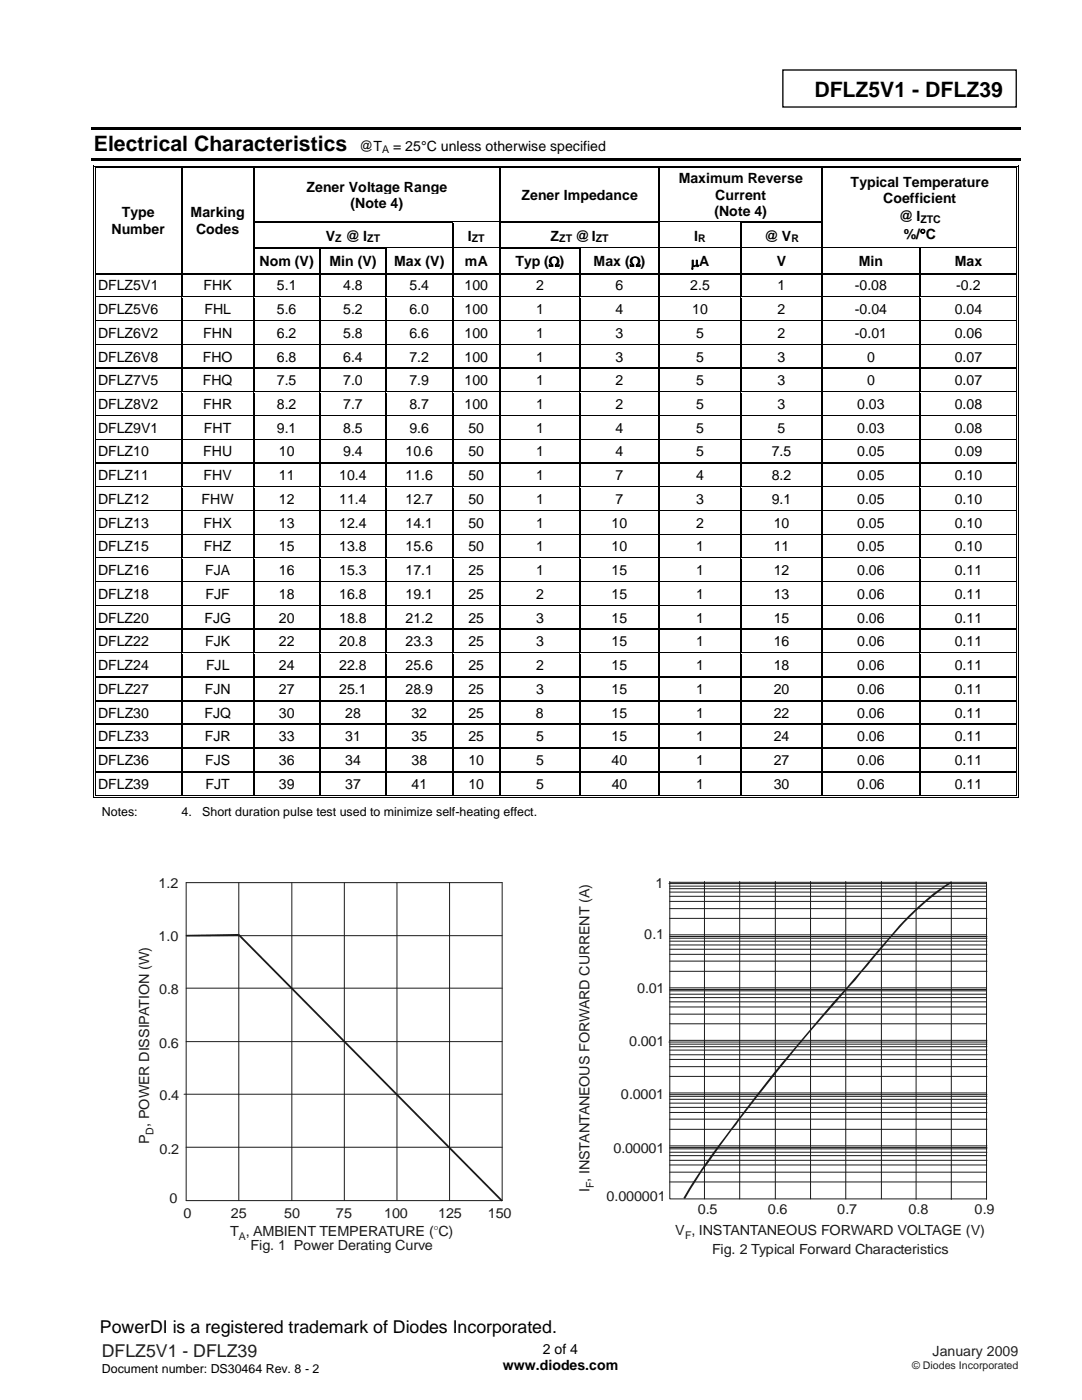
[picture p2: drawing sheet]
<svg xmlns="http://www.w3.org/2000/svg" width="216mm" height="279mm" viewBox="0 0 216 279" stroke-linecap="round" stroke-linejoin="round" font-family="sans-serif">
<defs><g id="words">
<g font-size="4.2">
<text x="162.5" y="19.3">DFLZ5V1 - DFLZ39</text>
<text x="18.7" y="30.2">Electrical Characteristics</text>
</g>
<text font-size="3.5" x="19.9" y="266">PowerDI is a registered trademark of Diodes Incorporated.</text>
<text font-size="3.5" fill="#231f20" x="20.3" y="270.9">DFLZ5V1 - DFLZ39</text>
<g font-size="2.8">
<text x="71.7" y="30.2">@T</text>
<text x="78.5" y="30.2">= 25°C unless otherwise specified</text>
<text x="61.2" y="38.2">Zener Voltage Range</text>
<text x="70" y="41.5">(Note 4)</text>
<text x="104.1" y="39.9">Zener Impedance</text>
<text x="135.4" y="36.6">Maximum Reverse</text>
<text x="142.7" y="39.9">Current</text>
<text x="169.7" y="37.3">Typical Temperature</text>
<text x="176.3" y="40.5">Coefficient</text>
<text x="22.2" y="46.6">Number</text>
<text x="24.3" y="43.4">Type</text>
<text x="38" y="43.4">Marking</text>
<text x="39.1" y="46.6">Codes</text>
<text x="142.6" y="43.1">(Note 4)</text>
<text x="179.3" y="44.1">@ I</text>
<text x="180.3" y="47.6">%/°C</text>
<text x="51.8" y="53.1">Nom (V)</text>
<text x="65" y="48">V</text>
<text x="65.7" y="53.1">Min (V)</text>
<text x="69" y="48">@ I</text>
<text x="78.7" y="53.1">Max (V)</text>
<text x="92.8" y="53.1">mA</text>
<text x="93.4" y="48">I</text>
<text x="102.8" y="53.2">Typ (Ω)</text>
<text x="109.9" y="48">Z</text>
<text x="114.8" y="48">@ I</text>
<text x="118.4" y="53.2">Max (Ω)</text>
<text x="137.9" y="53.2">μA</text>
<text x="138.5" y="48">I</text>
<text x="152.5" y="48">@ V</text>
<text x="155" y="53.1">V</text>
<text x="171.4" y="53.1">Min</text>
<text x="190.5" y="53.1">Max</text>
<text x="19.6" y="58">DFLZ5V1</text>
<text x="40.6" y="58">FHK</text>
<text x="55.3" y="58">5.1</text>
<text x="68.5" y="58">4.8</text>
<text x="81.7" y="58">5.4</text>
<text x="92.7" y="58">100</text>
<text x="107" y="58">2</text>
<text x="122.8" y="58">6</text>
<text x="137.7" y="58">2.5</text>
<text x="155.2" y="58">1</text>
<text x="170.6" y="58">-0.08</text>
<text x="190.8" y="58">-0.2</text>
<text x="19.6" y="62.7">DFLZ5V6</text>
<text x="40.8" y="62.7">FHL</text>
<text x="55.2" y="62.7">5.6</text>
<text x="68.5" y="62.7">5.2</text>
<text x="81.7" y="62.7">6.0</text>
<text x="92.7" y="62.7">100</text>
<text x="107" y="62.7">1</text>
<text x="122.8" y="62.7">4</text>
<text x="138.1" y="62.7">10</text>
<text x="155.2" y="62.7">2</text>
<text x="170.6" y="62.7">-0.04</text>
<text x="190.5" y="62.7">0.04</text>
<text x="19.6" y="67.4">DFLZ6V2</text>
<text x="40.6" y="67.4">FHN</text>
<text x="55.2" y="67.4">6.2</text>
<text x="68.5" y="67.4">5.8</text>
<text x="81.7" y="67.4">6.6</text>
<text x="92.7" y="67.4">100</text>
<text x="107" y="67.4">1</text>
<text x="122.8" y="67.4">3</text>
<text x="138.9" y="67.4">5</text>
<text x="155.2" y="67.4">2</text>
<text x="170.6" y="67.4">-0.01</text>
<text x="190.5" y="67.4">0.06</text>
<text x="19.6" y="72.2">DFLZ6V8</text>
<text x="19.6" y="76.9">DFLZ7V5</text>
<text x="40.5" y="72.2">FHO</text>
<text x="40.5" y="76.9">FHQ</text>
<text x="55.2" y="72.2">6.8</text>
<text x="55.2" y="76.9">7.5</text>
<text x="68.5" y="72.2">6.4</text>
<text x="68.5" y="76.9">7.0</text>
<text x="81.7" y="72.2">7.2</text>
<text x="81.7" y="76.9">7.9</text>
<text x="92.7" y="72.2">100</text>
<text x="92.7" y="76.9">100</text>
<text x="107" y="72.2">1</text>
<text x="107" y="76.9">1</text>
<text x="122.8" y="72.2">3</text>
<text x="122.8" y="76.9">2</text>
<text x="138.9" y="72.2">5</text>
<text x="138.9" y="76.9">5</text>
<text x="155.2" y="72.2">3</text>
<text x="155.2" y="76.9">3</text>
<text x="173" y="72.2">0</text>
<text x="173" y="76.9">0</text>
<text x="190.5" y="72.2">0.07</text>
<text x="190.5" y="76.9">0.07</text>
<text x="19.6" y="81.6">DFLZ8V2</text>
<text x="40.6" y="81.6">FHR</text>
<text x="55.2" y="81.6">8.2</text>
<text x="68.5" y="81.6">7.7</text>
<text x="81.7" y="81.6">8.7</text>
<text x="92.7" y="81.6">100</text>
<text x="107" y="81.6">1</text>
<text x="122.8" y="81.6">2</text>
<text x="138.9" y="81.6">5</text>
<text x="155.2" y="81.6">3</text>
<text x="171" y="81.6">0.03</text>
<text x="190.5" y="81.6">0.08</text>
<text x="19.6" y="86.4">DFLZ9V1</text>
<text x="40.7" y="86.4">FHT</text>
<text x="55.2" y="86.4">9.1</text>
<text x="68.5" y="86.4">8.5</text>
<text x="81.7" y="86.4">9.6</text>
<text x="93.5" y="86.4">50</text>
<text x="107" y="86.4">1</text>
<text x="122.8" y="86.4">4</text>
<text x="138.9" y="86.4">5</text>
<text x="155.2" y="86.4">5</text>
<text x="171" y="86.4">0.03</text>
<text x="190.5" y="86.4">0.08</text>
<text x="19.6" y="91.1">DFLZ10</text>
<text x="19.6" y="95.8">DFLZ11</text>
<text x="40.6" y="91.1">FHU</text>
<text x="40.6" y="95.8">FHV</text>
<text x="55.6" y="91.1">10</text>
<text x="55.6" y="95.8">11</text>
<text x="67.7" y="95.8">10.4</text>
<text x="68.5" y="91.1">9.4</text>
<text x="80.9" y="91.1">10.6</text>
<text x="80.9" y="95.8">11.6</text>
<text x="93.5" y="91.1">50</text>
<text x="93.5" y="95.8">50</text>
<text x="107" y="91.1">1</text>
<text x="107" y="95.8">1</text>
<text x="122.8" y="91.1">4</text>
<text x="122.8" y="95.8">7</text>
<text x="138.9" y="91.1">5</text>
<text x="138.9" y="95.8">4</text>
<text x="154" y="91.1">7.5</text>
<text x="154" y="95.8">8.2</text>
<text x="171" y="91.1">0.05</text>
<text x="171" y="95.8">0.05</text>
<text x="190.5" y="91.1">0.09</text>
<text x="190.5" y="95.8">0.10</text>
<text x="19.6" y="100.6">DFLZ12</text>
<text x="40.2" y="100.6">FHW</text>
<text x="55.6" y="100.6">12</text>
<text x="67.7" y="100.6">11.4</text>
<text x="80.9" y="100.6">12.7</text>
<text x="93.5" y="100.6">50</text>
<text x="107" y="100.6">1</text>
<text x="122.8" y="100.6">7</text>
<text x="138.9" y="100.6">3</text>
<text x="154" y="100.6">9.1</text>
<text x="171" y="100.6">0.05</text>
<text x="190.5" y="100.6">0.10</text>
<text x="19.6" y="105.3">DFLZ13</text>
<text x="40.6" y="105.3">FHX</text>
<text x="55.6" y="105.3">13</text>
<text x="67.7" y="105.3">12.4</text>
<text x="80.9" y="105.3">14.1</text>
<text x="93.5" y="105.3">50</text>
<text x="107" y="105.3">1</text>
<text x="122" y="105.3">10</text>
<text x="138.9" y="105.3">2</text>
<text x="154.4" y="105.3">10</text>
<text x="171" y="105.3">0.05</text>
<text x="190.5" y="105.3">0.10</text>
<text x="19.6" y="110">DFLZ15</text>
<text x="40.7" y="110">FHZ</text>
<text x="55.6" y="110">15</text>
<text x="67.7" y="110">13.8</text>
<text x="80.9" y="110">15.6</text>
<text x="93.5" y="110">50</text>
<text x="107" y="110">1</text>
<text x="122" y="110">10</text>
<text x="138.9" y="110">1</text>
<text x="154.4" y="110">11</text>
<text x="171" y="110">0.05</text>
<text x="190.5" y="110">0.10</text>
<text x="19.6" y="114.8">DFLZ16</text>
<text x="19.6" y="119.5">DFLZ18</text>
<text x="40.9" y="114.8">FJA</text>
<text x="41" y="119.5">FJF</text>
<text x="55.6" y="114.8">16</text>
<text x="55.6" y="119.5">18</text>
<text x="67.7" y="114.8">15.3</text>
<text x="67.7" y="119.5">16.8</text>
<text x="80.9" y="114.8">17.1</text>
<text x="80.9" y="119.5">19.1</text>
<text x="93.5" y="114.8">25</text>
<text x="93.5" y="119.5">25</text>
<text x="107" y="114.8">1</text>
<text x="107" y="119.5">2</text>
<text x="122" y="114.8">15</text>
<text x="122" y="119.5">15</text>
<text x="138.9" y="114.8">1</text>
<text x="138.9" y="119.5">1</text>
<text x="154.4" y="114.8">12</text>
<text x="154.4" y="119.5">13</text>
<text x="171" y="114.8">0.06</text>
<text x="171" y="119.5">0.06</text>
<text x="190.5" y="114.8">0.11</text>
<text x="190.5" y="119.5">0.11</text>
<text x="19.6" y="124.2">DFLZ20</text>
<text x="40.8" y="124.2">FJG</text>
<text x="55.6" y="124.2">20</text>
<text x="67.7" y="124.2">18.8</text>
<text x="80.9" y="124.2">21.2</text>
<text x="93.5" y="124.2">25</text>
<text x="107" y="124.2">3</text>
<text x="122" y="124.2">15</text>
<text x="138.9" y="124.2">1</text>
<text x="154.4" y="124.2">15</text>
<text x="171" y="124.2">0.06</text>
<text x="190.5" y="124.2">0.11</text>
<text x="19.6" y="129">DFLZ22</text>
<text x="40.9" y="129">FJK</text>
<text x="55.6" y="129">22</text>
<text x="67.7" y="129">20.8</text>
<text x="80.9" y="129">23.3</text>
<text x="93.5" y="129">25</text>
<text x="107" y="129">3</text>
<text x="122" y="129">15</text>
<text x="138.9" y="129">1</text>
<text x="154.4" y="129">16</text>
<text x="171" y="129">0.06</text>
<text x="190.5" y="129">0.11</text>
<text x="19.6" y="133.7">DFLZ24</text>
<text x="41.1" y="133.7">FJL</text>
<text x="55.6" y="133.7">24</text>
<text x="67.7" y="133.7">22.8</text>
<text x="80.9" y="133.7">25.6</text>
<text x="93.5" y="133.7">25</text>
<text x="107" y="133.7">2</text>
<text x="122" y="133.7">15</text>
<text x="138.9" y="133.7">1</text>
<text x="154.4" y="133.7">18</text>
<text x="171" y="133.7">0.06</text>
<text x="190.5" y="133.7">0.11</text>
<text x="19.6" y="138.5">DFLZ27</text>
<text x="19.6" y="143.2">DFLZ30</text>
<text x="40.8" y="143.2">FJQ</text>
<text x="40.9" y="138.5">FJN</text>
<text x="55.6" y="143.2">30</text>
<text x="55.7" y="138.5">27</text>
<text x="67.7" y="138.5">25.1</text>
<text x="68.9" y="143.2">28</text>
<text x="80.9" y="138.5">28.9</text>
<text x="82.1" y="143.2">32</text>
<text x="93.5" y="143.2">25</text>
<text x="93.5" y="138.5">25</text>
<text x="107" y="143.2">8</text>
<text x="107" y="138.5">3</text>
<text x="122" y="143.2">15</text>
<text x="122.1" y="138.5">15</text>
<text x="138.9" y="143.2">1</text>
<text x="138.9" y="138.5">1</text>
<text x="154.4" y="143.2">22</text>
<text x="154.4" y="138.5">20</text>
<text x="171" y="143.2">0.06</text>
<text x="171" y="138.5">0.06</text>
<text x="190.5" y="143.2">0.11</text>
<text x="190.5" y="138.5">0.11</text>
<text x="19.6" y="147.9">DFLZ33</text>
<text x="40.9" y="147.9">FJR</text>
<text x="55.7" y="147.9">33</text>
<text x="68.9" y="147.9">31</text>
<text x="82.1" y="147.9">35</text>
<text x="93.5" y="147.9">25</text>
<text x="107" y="147.9">5</text>
<text x="122" y="147.9">15</text>
<text x="138.9" y="147.9">1</text>
<text x="154.4" y="147.9">24</text>
<text x="171" y="147.9">0.06</text>
<text x="190.5" y="147.9">0.11</text>
<text x="19.6" y="152.7">DFLZ36</text>
<text x="40.9" y="152.7">FJS</text>
<text x="55.7" y="152.7">36</text>
<text x="68.9" y="152.7">34</text>
<text x="82.1" y="152.7">38</text>
<text x="93.5" y="152.7">10</text>
<text x="107" y="152.7">5</text>
<text x="122" y="152.7">40</text>
<text x="138.9" y="152.7">1</text>
<text x="154.4" y="152.7">27</text>
<text x="171" y="152.7">0.06</text>
<text x="190.5" y="152.7">0.11</text>
<text x="19.6" y="157.4">DFLZ39</text>
<text x="41" y="157.4">FJT</text>
<text x="55.7" y="157.4">39</text>
<text x="68.9" y="157.4">37</text>
<text x="82.1" y="157.4">41</text>
<text x="93.5" y="157.4">10</text>
<text x="107" y="157.4">5</text>
<text x="122.1" y="157.4">40</text>
<text x="138.9" y="157.4">1</text>
<text x="154.4" y="157.4">30</text>
<text x="171.1" y="157.4">0.06</text>
<text x="190.5" y="157.4">0.11</text>
<text x="100.3" y="273.5">www.diodes.com</text>
<text x="108.3" y="270.2">2 of 4</text>
</g>
<g font-size="2.8" fill="#1f1a17">
<text x="31.6" y="177.2">1.2</text>
<text x="130.8" y="177.2">1</text>
<text x="31.6" y="187.7">1.0</text>
<text x="128.6" y="187.3">0.1</text>
<text x="31.7" y="198.4">0.8</text>
<text x="127.1" y="198.1">0.01</text>
<text x="31.7" y="209.1">0.6</text>
<text x="125.5" y="208.7">0.001</text>
<text x="31.8" y="219.5">0.4</text>
<text x="123.9" y="219.4">0.0001</text>
<text x="29.8" y="228.3" transform="rotate(-90 29.8 228.3)">P , POWER DISSIPATION (W)</text>
<text x="31.8" y="230.2">0.2</text>
<text x="122.4" y="230">0.00001</text>
<text x="117.6" y="237.9" transform="rotate(-90 117.6 237.9)">I , INSTANTANEOUS FORWARD CURRENT (A)</text>
<text x="121" y="239.8">0.000001</text>
<text x="33.8" y="240.1">0</text>
<text x="36.6" y="243.2">0</text>
<text x="46" y="243.2">25</text>
<text x="56.7" y="243.2">50</text>
<text x="67" y="243.2">75</text>
<text x="76.7" y="243.2">100</text>
<text x="87.4" y="243.2">125</text>
<text x="97.3" y="243.2">150</text>
<text x="139.2" y="242.2">0.5</text>
<text x="153.2" y="242.2">0.6</text>
<text x="167.1" y="242.2">0.7</text>
<text x="181.3" y="242.3">0.8</text>
<text x="194.5" y="242.3">0.9</text>
<text x="46" y="246.7">T , AMBIENT TEMPERATURE ( C)</text>
<text x="50" y="249.5">Fig. 1 Power Derating Curve</text>
<text x="86.6" y="246.7">°</text>
<text x="134.7" y="246.4">V , INSTANTANEOUS FORWARD VOLTAGE (V)</text>
<text x="142.1" y="250.3">Fig. 2 Typical Forward Characteristics</text>
</g>
<text font-size="2.8" fill="#231f20" x="186.1" y="270.6">January 2009</text>
<g font-size="2.5">
<text x="20.3" y="162.9">Notes:</text>
<text x="36.2" y="162.9">4.</text>
<text x="40.3" y="162.9">Short duration pulse test used to minimize self-heating effect.</text>
<text x="20.3" y="274">Document number: DS30464 Rev. 8 - 2</text>
</g>
<g font-size="2.1">
<text x="76.3" y="30.6">A</text>
<text x="183.6" y="44.5">ZTC</text>
<text x="66.9" y="48.4">Z</text>
<text x="73.3" y="48.4">ZT</text>
<text x="94.1" y="48.4">ZT</text>
<text x="111.6" y="48.4">ZT</text>
<text x="118.9" y="48.4">ZT</text>
<text x="139.3" y="48.4">R</text>
<text x="157.9" y="48.4">R</text>
</g>
<g font-size="2.1" fill="#1f1a17">
<text x="30.6" y="226.4" transform="rotate(-90 30.6 226.4)">D</text>
<text x="118.5" y="237.2" transform="rotate(-90 118.5 237.2)">F</text>
<text x="47.6" y="247.6">A</text>
<text x="136.7" y="247.3">F</text>
</g>
<text font-size="2.1" fill="#231f20" x="182" y="273.2">© Diodes Incorporated</text>
</g></defs>
<path d="M156.2 14h46.6v7.4h-46.6z" fill="none" stroke="#000" stroke-width=".26"/>
<path d="M18.2 25.4h185.5v.5h-185.5zM18.2 31.5h185.5v.5h-185.5z" fill="#000"/>
<g fill="#fff">
<path d="M19.1 33.6h17.1v20.9h-17.1z"/>
<path d="M19.6 40.8h16v3.2h-16z"/>
<path d="M19.6 44h16v3.3h-16z"/>
<path d="M36.4 33.6h14.1v20.9h-14.1z"/>
<path d="M37 40.8h12.9v3.2h-12.9z"/>
<path d="M37 44h12.9v3.3h-12.9z"/>
<path d="M50.7 33.6h49v10.6h-49z"/>
<path d="M51.3 35.6h47.8v3.3h-47.8z"/>
<path d="M51.3 38.9h47.8v3.2h-47.8z"/>
<path d="M99.9 33.6h31.5v10.6h-31.5z"/>
<path d="M100.5 37.3h30.4v3.2h-30.4z"/>
<path d="M131.7 33.6h32.3v10.6h-32.3z"/>
<path d="M132.3 34h31.1v3.3h-31.1z"/>
<path d="M132.3 37.3h31.1v3.2h-31.1z"/>
<path d="M132.3 40.5h31.1v3.3h-31.1z"/>
<path d="M164.2 33.6h38.5v15.8h-38.5z"/>
<path d="M164.8 34.7h37.5v3.2h-37.5z"/>
<path d="M164.8 37.9h37.5v3.3h-37.5z"/>
<path d="M164.8 41.2h37.5v3.6h-37.5z"/>
<path d="M164.8 44.8h37.5v3.5h-37.5z"/>
</g>
<path d="M18.6 33.1h.2v.5h-.2zM18.6 33.1h.5v.1h-.5zM18.9 33.4h.2v.2h-.2z" fill="#000"/>
<path d="M19.1 33.1h17.1M19.1 33.5h17.1" fill="none" stroke="#000" stroke-width=".2"/>
<g fill="#fff">
<path d="M19.1 33.6h17.1z"/>
<path d="M36.4 33.6h.3z"/>
</g>
<path d="M36.2 33.6h.2zM36.2 33.1h.5v.1h-.5zM36.2 33.4h.5v.2h-.5z" fill="#000"/>
<path d="M36.7 33.1h13.8M36.7 33.5h13.8" fill="none" stroke="#000" stroke-width=".2"/>
<g fill="#fff">
<path d="M36.7 33.6h13.8z"/>
<path d="M50.7 33.6h.3z"/>
</g>
<path d="M50.5 33.6h.2zM50.5 33.1h.5v.1h-.5zM50.5 33.4h.5v.2h-.5z" fill="#000"/>
<path d="M51 33.1h48.7M51 33.5h48.7" fill="none" stroke="#000" stroke-width=".2"/>
<g fill="#fff">
<path d="M51 33.6h48.7z"/>
<path d="M99.9 33.6h.3z"/>
</g>
<path d="M99.7 33.6h.2zM99.7 33.1h.5v.1h-.5zM99.7 33.4h.5v.2h-.5z" fill="#000"/>
<path d="M100.2 33.1h31.2M100.2 33.5h31.2" fill="none" stroke="#000" stroke-width=".2"/>
<g fill="#fff">
<path d="M100.2 33.6h31.2z"/>
<path d="M131.7 33.6h.3z"/>
</g>
<path d="M131.4 33.6h.3zM131.4 33.1h.6v.1h-.6zM131.4 33.4h.6v.2h-.6z" fill="#000"/>
<path d="M132 33.1h32M132 33.5h32" fill="none" stroke="#000" stroke-width=".2"/>
<g fill="#fff">
<path d="M132 33.6h32z"/>
<path d="M164.2 33.6h.3z"/>
</g>
<path d="M164 33.6h.2zM164 33.1h.5v.1h-.5zM164 33.4h.5v.2h-.5z" fill="#000"/>
<path d="M164.5 33.1h38.3M164.5 33.5h38.3" fill="none" stroke="#000" stroke-width=".2"/>
<path d="M164.5 33.6h38.3z" fill="#fff"/>
<path d="M202.8 33.1h.5v.1h-.5zM202.8 33.4h.1v.2h-.1zM203.1 33.1h.2v.5h-.2z" fill="#000"/>
<path d="M18.7 33.6v10.6M19 33.6v10.6M202.8 33.6v10.6M203.2 33.6v10.6" fill="none" stroke="#000" stroke-width=".2"/>
<path d="M36.3 33.6v10.6M50.6 33.6v10.6M99.8 33.6v10.6M131.6 33.6v10.6M164.1 33.6v10.6" fill="none" stroke="#000" stroke-width=".25"/>
<g fill="#fff">
<path d="M90.4 44.4h9.3v5h-9.3z"/>
<path d="M91 45.1h8.1v3.6h-8.1z"/>
<path d="M131.7 44.4h16v5h-16z"/>
<path d="M132.3 45.1h14.8v3.6h-14.8z"/>
</g>
<path d="M18.6 44.2h.2v.2h-.2zM18.9 44.2h.2v.2h-.2zM36.2 44.2h.2v.2h-.2zM50.5 44.2h.2v.2h-.2zM90.2 44.2h.2v.2h-.2z" fill="#000"/>
<path d="M50.7 44.3h39.5M90.4 44.3h9.3" fill="none" stroke="#000" stroke-width=".25"/>
<path d="M90.4 44.4h9.3z" fill="#fff"/>
<path d="M99.7 44.2h.2v.2h-.2zM131.4 44.2h.3v.2h-.3z" fill="#000"/>
<path d="M99.9 44.3h31.5M131.7 44.3h16" fill="none" stroke="#000" stroke-width=".25"/>
<path d="M131.7 44.4h16z" fill="#fff"/>
<path d="M147.7 44.2h.2v.2h-.2zM164 44.2h.2v.2h-.2zM202.8 44.2h.1v.2h-.1zM203.1 44.2h.2v.2h-.2z" fill="#000"/>
<path d="M36.3 44.4v5M50.6 44.4v5M90.3 44.4v5M99.8 44.4v5M131.6 44.4v5M147.8 44.4v5M147.9 44.3h16.1M164.1 44.4v5" fill="none" stroke="#000" stroke-width=".25"/>
<path d="M18.7 44.4v5M19 44.4v5M202.8 44.4v5M203.2 44.4v5" fill="none" stroke="#000" stroke-width=".2"/>
<g fill="#fff">
<path d="M77.2 49.7h13v4.8h-13z"/>
<path d="M77.8 50.5h11.8v3.2h-11.8z"/>
<path d="M90.4 49.7h9.3v4.8h-9.3z"/>
<path d="M91 50.5h8.1v3.2h-8.1z"/>
<path d="M115.8 49.7h15.6v4.8h-15.6z"/>
<path d="M116.4 50.4h14.5v3.4h-14.5z"/>
<path d="M131.7 49.7h16v4.8h-16z"/>
<path d="M132.3 50.4h14.8v3.4h-14.8z"/>
<path d="M147.9 49.7h16.1v4.8h-16.1z"/>
<path d="M148.5 50.5h14.9v3.2h-14.9z"/>
<path d="M164.2 49.7h19.2v4.8h-19.2z"/>
<path d="M164.8 50.5h18v3.2h-18z"/>
<path d="M183.7 49.7h19v4.8h-19z"/>
<path d="M184.2 50.5h18.1v3.2h-18.1z"/>
</g>
<path d="M18.6 49.4h.2v.3h-.2zM18.9 49.4h.2v.3h-.2zM36.2 49.4h.2v.3h-.2zM50.5 49.4h.2v.3h-.2zM63.7 49.4h.3v.3h-.3zM76.9 49.4h.3v.3h-.3z" fill="#000"/>
<path d="M50.7 49.5h13M64 49.5h12.9M77.2 49.5h13" fill="none" stroke="#000" stroke-width=".25"/>
<path d="M77.2 49.7h13z" fill="#fff"/>
<path d="M90.2 49.4h.2v.3h-.2z" fill="#000"/>
<path d="M90.4 49.5h9.3" fill="none" stroke="#000" stroke-width=".25"/>
<path d="M90.4 49.7h9.3z" fill="#fff"/>
<path d="M99.7 49.4h.2v.3h-.2zM115.6 49.4h.2v.3h-.2z" fill="#000"/>
<path d="M99.9 49.5h15.7M115.8 49.5h15.6" fill="none" stroke="#000" stroke-width=".25"/>
<path d="M115.8 49.7h15.6z" fill="#fff"/>
<path d="M131.4 49.4h.3v.3h-.3z" fill="#000"/>
<path d="M131.7 49.5h16" fill="none" stroke="#000" stroke-width=".25"/>
<path d="M131.7 49.7h16z" fill="#fff"/>
<path d="M147.7 49.4h.2v.3h-.2z" fill="#000"/>
<path d="M147.9 49.5h16.1" fill="none" stroke="#000" stroke-width=".25"/>
<path d="M147.9 49.7h16.1z" fill="#fff"/>
<path d="M164 49.4h.2v.3h-.2z" fill="#000"/>
<path d="M164.2 49.5h19.2" fill="none" stroke="#000" stroke-width=".25"/>
<path d="M164.2 49.7h19.2z" fill="#fff"/>
<path d="M183.4 49.4h.3v.3h-.3z" fill="#000"/>
<path d="M183.7 49.5h19.1" fill="none" stroke="#000" stroke-width=".25"/>
<path d="M183.7 49.7h19.1z" fill="#fff"/>
<g fill="#000">
<path d="M18.6 54.5h.2v.3h-.2zM18.9 54.5h.2v.3h-.2zM36.2 54.5h.2v.3h-.2zM50.5 54.5h.2v.3h-.2zM63.7 54.5h.3v.3h-.3zM76.9 54.5h.3v.3h-.3zM90.2 54.5h.2v.3h-.2zM99.7 54.5h.2v.3h-.2zM115.6 54.5h.2v.3h-.2zM131.4 54.5h.3v.3h-.3zM147.7 54.5h.2v.3h-.2zM164 54.5h.2v.3h-.2z"/>
<path d="M183.4 54.5h.3v.3h-.3zM202.8 49.4h.1v.3h-.1zM202.8 54.5h.1v.3h-.1zM203.1 49.4h.2v.3h-.2zM203.1 54.5h.2v.3h-.2z"/>
</g>
<path d="M18.7 49.7v4.8M18.7 54.8v4.4M19 49.7v4.8M19 54.8v4.4M202.8 49.7v4.8M202.8 54.8v4.4M203.2 49.7v4.8M203.2 54.8v4.4" fill="none" stroke="#000" stroke-width=".2"/>
<g fill="none" stroke="#000" stroke-width=".25">
<path d="M19.1 54.6h17.1M36.3 49.7v4.8M36.3 54.8v4.4M36.4 54.6h14.1M50.6 49.7v4.8M50.6 54.8v4.4M50.7 54.6h13M63.8 49.7v4.8M63.8 54.8v4.4M64 54.6h12.9M77.1 49.7v4.8M77.1 54.8v4.4"/>
<path d="M77.2 54.6h13M90.3 49.7v4.8M90.3 54.8v4.4M90.4 54.6h9.3M99.8 49.7v4.8M99.8 54.8v4.4M99.9 54.6h15.7M115.7 49.7v4.8M115.7 54.8v4.4M115.8 54.6h15.6M131.6 49.7v4.8M131.6 54.8v4.4"/>
<path d="M131.7 54.6h16M147.8 49.7v4.8M147.8 54.8v4.4M147.9 54.6h16.1M164.1 49.7v4.8M164.1 54.8v4.4M164.2 54.6h19.2M183.5 49.7v4.8M183.5 54.8v4.4M183.7 54.6h19.1"/>
</g>
<g fill="#fff">
<path d="M19.1 59.5h17.1v4.4h-17.1z"/>
<path d="M19.6 60.1h16v3.2h-16z"/>
<path d="M36.4 59.5h14.1v4.4h-14.1z"/>
<path d="M37 60.1h12.9v3.2h-12.9z"/>
<path d="M50.7 59.5h13v4.4h-13z"/>
<path d="M51.3 60.1h11.8v3.2h-11.8z"/>
<path d="M64 59.5h12.9v4.4h-12.9z"/>
<path d="M64.5 60.1h11.9v3.2h-11.9z"/>
<path d="M77.2 59.5h13v4.4h-13z"/>
<path d="M77.8 60.1h11.8v3.2h-11.8z"/>
<path d="M90.4 59.5h9.3v4.4h-9.3z"/>
<path d="M91 60.1h8.1v3.2h-8.1z"/>
<path d="M99.9 59.5h15.7v4.4h-15.7z"/>
<path d="M100.5 60.1h14.5v3.2h-14.5z"/>
<path d="M115.8 59.5h15.6v4.4h-15.6z"/>
<path d="M116.4 60.1h14.5v3.2h-14.5z"/>
<path d="M131.7 59.5h16v4.4h-16z"/>
<path d="M132.3 60.1h14.8v3.2h-14.8z"/>
<path d="M147.9 59.5h16.1v4.4h-16.1z"/>
<path d="M148.5 60.1h14.9v3.2h-14.9z"/>
<path d="M164.2 59.5h19.2v4.4h-19.2z"/>
<path d="M164.8 60.1h18v3.2h-18z"/>
<path d="M183.7 59.5h19v4.4h-19z"/>
<path d="M184.2 60.1h18.1v3.2h-18.1z"/>
</g>
<path d="M18.6 59.2h.2v.3h-.2zM18.9 59.2h.2v.3h-.2z" fill="#000"/>
<path d="M19.1 59.3h17.1" fill="none" stroke="#000" stroke-width=".25"/>
<path d="M19.1 59.5h17.1z" fill="#fff"/>
<path d="M36.2 59.2h.2v.3h-.2z" fill="#000"/>
<path d="M36.4 59.3h14.1" fill="none" stroke="#000" stroke-width=".25"/>
<path d="M36.4 59.5h14.1z" fill="#fff"/>
<path d="M50.5 59.2h.2v.3h-.2z" fill="#000"/>
<path d="M50.7 59.3h13" fill="none" stroke="#000" stroke-width=".25"/>
<path d="M50.7 59.5h13z" fill="#fff"/>
<path d="M63.7 59.2h.3v.3h-.3z" fill="#000"/>
<path d="M64 59.3h12.9" fill="none" stroke="#000" stroke-width=".25"/>
<path d="M64 59.5h12.9z" fill="#fff"/>
<path d="M76.9 59.2h.3v.3h-.3z" fill="#000"/>
<path d="M77.2 59.3h13" fill="none" stroke="#000" stroke-width=".25"/>
<path d="M77.2 59.5h13z" fill="#fff"/>
<path d="M90.2 59.2h.2v.3h-.2z" fill="#000"/>
<path d="M90.4 59.3h9.3" fill="none" stroke="#000" stroke-width=".25"/>
<path d="M90.4 59.5h9.3z" fill="#fff"/>
<path d="M99.7 59.2h.2v.3h-.2z" fill="#000"/>
<path d="M99.9 59.3h15.7" fill="none" stroke="#000" stroke-width=".25"/>
<path d="M99.9 59.5h15.7z" fill="#fff"/>
<path d="M115.6 59.2h.2v.3h-.2z" fill="#000"/>
<path d="M115.8 59.3h15.6" fill="none" stroke="#000" stroke-width=".25"/>
<path d="M115.8 59.5h15.6z" fill="#fff"/>
<path d="M131.4 59.2h.3v.3h-.3z" fill="#000"/>
<path d="M131.7 59.3h16" fill="none" stroke="#000" stroke-width=".25"/>
<path d="M131.7 59.5h16z" fill="#fff"/>
<path d="M147.7 59.2h.2v.3h-.2z" fill="#000"/>
<path d="M147.9 59.3h16.1" fill="none" stroke="#000" stroke-width=".25"/>
<path d="M147.9 59.5h16.1z" fill="#fff"/>
<path d="M164 59.2h.2v.3h-.2z" fill="#000"/>
<path d="M164.2 59.3h19.2" fill="none" stroke="#000" stroke-width=".25"/>
<path d="M164.2 59.5h19.2z" fill="#fff"/>
<path d="M183.4 59.2h.3v.3h-.3z" fill="#000"/>
<path d="M183.7 59.3h19.1" fill="none" stroke="#000" stroke-width=".25"/>
<path d="M183.7 59.5h19.1z" fill="#fff"/>
<path d="M202.8 59.2h.1v.3h-.1zM203.1 59.2h.2v.3h-.2z" fill="#000"/>
<path d="M18.7 59.5v4.4M19 59.5v4.4M202.8 59.5v4.4M203.2 59.5v4.4" fill="none" stroke="#000" stroke-width=".2"/>
<path d="M36.3 59.5v4.4M50.6 59.5v4.4M63.8 59.5v4.4M77.1 59.5v4.4M90.3 59.5v4.4M99.8 59.5v4.4M115.7 59.5v4.4M131.6 59.5v4.4M147.8 59.5v4.4M164.1 59.5v4.4M183.5 59.5v4.4" fill="none" stroke="#000" stroke-width=".25"/>
<g fill="#fff">
<path d="M19.1 64.2h17.1v4.5h-17.1z"/>
<path d="M19.6 64.8h16v3.3h-16z"/>
<path d="M36.4 64.2h14.1v4.5h-14.1z"/>
<path d="M37 64.8h12.9v3.3h-12.9z"/>
<path d="M50.7 64.2h13v4.5h-13z"/>
<path d="M51.3 64.8h11.8v3.3h-11.8z"/>
<path d="M64 64.2h12.9v4.5h-12.9z"/>
<path d="M64.5 64.8h11.9v3.3h-11.9z"/>
<path d="M77.2 64.2h13v4.5h-13z"/>
<path d="M77.8 64.8h11.8v3.3h-11.8z"/>
<path d="M90.4 64.2h9.3v4.5h-9.3z"/>
<path d="M91 64.8h8.1v3.3h-8.1z"/>
<path d="M99.9 64.2h15.7v4.5h-15.7z"/>
<path d="M100.5 64.8h14.5v3.3h-14.5z"/>
<path d="M115.8 64.2h15.6v4.5h-15.6z"/>
<path d="M116.4 64.8h14.5v3.3h-14.5z"/>
<path d="M131.7 64.2h16v4.5h-16z"/>
<path d="M132.3 64.8h14.8v3.3h-14.8z"/>
<path d="M147.9 64.2h16.1v4.5h-16.1z"/>
<path d="M148.5 64.8h14.9v3.3h-14.9z"/>
<path d="M164.2 64.2h19.2v4.5h-19.2z"/>
<path d="M164.8 64.8h18v3.3h-18z"/>
<path d="M183.7 64.2h19v4.5h-19z"/>
<path d="M184.2 64.8h18.1v3.3h-18.1z"/>
</g>
<path d="M18.6 63.9h.2v.3h-.2zM18.9 63.9h.2v.3h-.2z" fill="#000"/>
<path d="M19.1 64.1h17.1" fill="none" stroke="#000" stroke-width=".25"/>
<path d="M19.1 64.2h17.1z" fill="#fff"/>
<path d="M36.2 63.9h.2v.3h-.2z" fill="#000"/>
<path d="M36.4 64.1h14.1" fill="none" stroke="#000" stroke-width=".25"/>
<path d="M36.4 64.2h14.1z" fill="#fff"/>
<path d="M50.5 63.9h.2v.3h-.2z" fill="#000"/>
<path d="M50.7 64.1h13" fill="none" stroke="#000" stroke-width=".25"/>
<path d="M50.7 64.2h13z" fill="#fff"/>
<path d="M63.7 63.9h.3v.3h-.3z" fill="#000"/>
<path d="M64 64.1h12.9" fill="none" stroke="#000" stroke-width=".25"/>
<path d="M64 64.2h12.9z" fill="#fff"/>
<path d="M76.9 63.9h.3v.3h-.3z" fill="#000"/>
<path d="M77.2 64.1h13" fill="none" stroke="#000" stroke-width=".25"/>
<path d="M77.2 64.2h13z" fill="#fff"/>
<path d="M90.2 63.9h.2v.3h-.2z" fill="#000"/>
<path d="M90.4 64.1h9.3" fill="none" stroke="#000" stroke-width=".25"/>
<path d="M90.4 64.2h9.3z" fill="#fff"/>
<path d="M99.7 63.9h.2v.3h-.2z" fill="#000"/>
<path d="M99.9 64.1h15.7" fill="none" stroke="#000" stroke-width=".25"/>
<path d="M99.9 64.2h15.7z" fill="#fff"/>
<path d="M115.6 63.9h.2v.3h-.2z" fill="#000"/>
<path d="M115.8 64.1h15.6" fill="none" stroke="#000" stroke-width=".25"/>
<path d="M115.8 64.2h15.6z" fill="#fff"/>
<path d="M131.4 63.9h.3v.3h-.3z" fill="#000"/>
<path d="M131.7 64.1h16" fill="none" stroke="#000" stroke-width=".25"/>
<path d="M131.7 64.2h16z" fill="#fff"/>
<path d="M147.7 63.9h.2v.3h-.2z" fill="#000"/>
<path d="M147.9 64.1h16.1" fill="none" stroke="#000" stroke-width=".25"/>
<path d="M147.9 64.2h16.1z" fill="#fff"/>
<path d="M164 63.9h.2v.3h-.2z" fill="#000"/>
<path d="M164.2 64.1h19.2" fill="none" stroke="#000" stroke-width=".25"/>
<path d="M164.2 64.2h19.2z" fill="#fff"/>
<path d="M183.4 63.9h.3v.3h-.3z" fill="#000"/>
<path d="M183.7 64.1h19.1" fill="none" stroke="#000" stroke-width=".25"/>
<path d="M183.7 64.2h19.1z" fill="#fff"/>
<path d="M202.8 63.9h.1v.3h-.1zM203.1 63.9h.2v.3h-.2z" fill="#000"/>
<path d="M18.7 64.2v4.5M19 64.2v4.5M202.8 64.2v4.5M203.2 64.2v4.5" fill="none" stroke="#000" stroke-width=".2"/>
<path d="M36.3 64.2v4.5M50.6 64.2v4.5M63.8 64.2v4.5M77.1 64.2v4.5M90.3 64.2v4.5M99.8 64.2v4.5M115.7 64.2v4.5M131.6 64.2v4.5M147.8 64.2v4.5M164.1 64.2v4.5M183.5 64.2v4.5" fill="none" stroke="#000" stroke-width=".25"/>
<g fill="#fff">
<path d="M19.1 68.9h17.1v4.5h-17.1z"/>
<path d="M19.6 69.6h16v3.2h-16z"/>
<path d="M36.4 68.9h14.1v4.5h-14.1z"/>
<path d="M37 69.6h12.9v3.2h-12.9z"/>
<path d="M50.7 68.9h13v4.5h-13z"/>
<path d="M51.3 69.6h11.8v3.2h-11.8z"/>
<path d="M64 68.9h12.9v4.5h-12.9z"/>
<path d="M64.5 69.6h11.9v3.2h-11.9z"/>
<path d="M77.2 68.9h13v4.5h-13z"/>
<path d="M77.8 69.6h11.8v3.2h-11.8z"/>
<path d="M90.4 68.9h9.3v4.5h-9.3z"/>
<path d="M91 69.6h8.1v3.2h-8.1z"/>
<path d="M99.9 68.9h15.7v4.5h-15.7z"/>
<path d="M100.5 69.6h14.5v3.2h-14.5z"/>
<path d="M115.8 68.9h15.6v4.5h-15.6z"/>
<path d="M116.4 69.6h14.5v3.2h-14.5z"/>
<path d="M131.7 68.9h16v4.5h-16z"/>
<path d="M132.3 69.6h14.8v3.2h-14.8z"/>
<path d="M147.9 68.9h16.1v4.5h-16.1z"/>
<path d="M148.5 69.6h14.9v3.2h-14.9z"/>
<path d="M164.2 68.9h19.2v4.5h-19.2z"/>
<path d="M164.8 69.6h18v3.2h-18z"/>
<path d="M183.7 68.9h19v4.5h-19z"/>
<path d="M184.2 69.6h18.1v3.2h-18.1z"/>
</g>
<path d="M18.6 68.7h.2v.3h-.2zM18.9 68.7h.2v.3h-.2z" fill="#000"/>
<path d="M19.1 68.8h17.1" fill="none" stroke="#000" stroke-width=".25"/>
<path d="M19.1 68.9l17.1 .1z" fill="#fff"/>
<path d="M36.2 68.7h.2v.3h-.2z" fill="#000"/>
<path d="M36.4 68.8h14.1" fill="none" stroke="#000" stroke-width=".25"/>
<path d="M36.4 68.9l14.1 .1z" fill="#fff"/>
<path d="M50.5 68.7h.2v.3h-.2z" fill="#000"/>
<path d="M50.7 68.8h13" fill="none" stroke="#000" stroke-width=".25"/>
<path d="M50.7 68.9l13 .1z" fill="#fff"/>
<path d="M63.7 68.7h.3v.3h-.3z" fill="#000"/>
<path d="M64 68.8h12.9" fill="none" stroke="#000" stroke-width=".25"/>
<path d="M64 68.9l12.9 .1z" fill="#fff"/>
<path d="M76.9 68.7h.3v.3h-.3z" fill="#000"/>
<path d="M77.2 68.8h13" fill="none" stroke="#000" stroke-width=".25"/>
<path d="M77.2 68.9l13 .1z" fill="#fff"/>
<path d="M90.2 68.7h.2v.3h-.2z" fill="#000"/>
<path d="M90.4 68.8h9.3" fill="none" stroke="#000" stroke-width=".25"/>
<path d="M90.4 68.9l9.3 .1z" fill="#fff"/>
<path d="M99.7 68.7h.2v.3h-.2z" fill="#000"/>
<path d="M99.9 68.8h15.7" fill="none" stroke="#000" stroke-width=".25"/>
<path d="M99.9 68.9l15.7 .1z" fill="#fff"/>
<path d="M115.6 68.7h.2v.3h-.2z" fill="#000"/>
<path d="M115.8 68.8h15.6" fill="none" stroke="#000" stroke-width=".25"/>
<path d="M115.8 68.9l15.6 .1z" fill="#fff"/>
<path d="M131.4 68.7h.3v.3h-.3z" fill="#000"/>
<path d="M131.7 68.8h16" fill="none" stroke="#000" stroke-width=".25"/>
<path d="M131.7 68.9l16 .1z" fill="#fff"/>
<path d="M147.7 68.7h.2v.3h-.2z" fill="#000"/>
<path d="M147.9 68.8h16.1" fill="none" stroke="#000" stroke-width=".25"/>
<path d="M147.9 68.9l16.1 .1z" fill="#fff"/>
<path d="M164 68.7h.2v.3h-.2z" fill="#000"/>
<path d="M164.2 68.8h19.2" fill="none" stroke="#000" stroke-width=".25"/>
<path d="M164.2 68.9l19.2 .1z" fill="#fff"/>
<path d="M183.4 68.7h.3v.3h-.3z" fill="#000"/>
<path d="M183.7 68.8h19.1" fill="none" stroke="#000" stroke-width=".25"/>
<path d="M183.7 68.9l19.1 .1z" fill="#fff"/>
<path d="M202.8 68.7h.1v.3h-.1zM203.1 68.7h.2v.3h-.2z" fill="#000"/>
<path d="M18.7 69v4.4M19 69v4.4M202.8 69v4.4M203.2 69v4.4" fill="none" stroke="#000" stroke-width=".2"/>
<path d="M36.3 69v4.4M50.6 69v4.4M63.8 69v4.4M77.1 69v4.4M90.3 69v4.4M99.8 69v4.4M115.7 69v4.4M131.6 69v4.4M147.8 69v4.4M164.1 69v4.4M183.5 69v4.4" fill="none" stroke="#000" stroke-width=".25"/>
<g fill="#fff">
<path d="M19.1 73.7h17.1v4.4h-17.1z"/>
<path d="M19.6 74.3h16v3.2h-16z"/>
<path d="M36.4 73.7h14.1v4.4h-14.1z"/>
<path d="M37 74.3h12.9v3.2h-12.9z"/>
<path d="M50.7 73.7h13v4.4h-13z"/>
<path d="M51.3 74.3h11.8v3.2h-11.8z"/>
<path d="M64 73.7h12.9v4.4h-12.9z"/>
<path d="M64.5 74.3h11.9v3.2h-11.9z"/>
<path d="M77.2 73.7h13v4.4h-13z"/>
<path d="M77.8 74.3h11.8v3.2h-11.8z"/>
<path d="M90.4 73.7h9.3v4.4h-9.3z"/>
<path d="M91 74.3h8.1v3.2h-8.1z"/>
<path d="M99.9 73.7h15.7v4.4h-15.7z"/>
<path d="M100.5 74.3h14.5v3.2h-14.5z"/>
<path d="M115.8 73.7h15.6v4.4h-15.6z"/>
<path d="M116.4 74.3h14.5v3.2h-14.5z"/>
<path d="M131.7 73.7h16v4.4h-16z"/>
<path d="M132.3 74.3h14.8v3.2h-14.8z"/>
<path d="M147.9 73.7h16.1v4.4h-16.1z"/>
<path d="M148.5 74.3h14.9v3.2h-14.9z"/>
<path d="M164.2 73.7h19.2v4.4h-19.2z"/>
<path d="M164.8 74.3h18v3.2h-18z"/>
<path d="M183.7 73.7h19v4.4h-19z"/>
<path d="M184.2 74.3h18.1v3.2h-18.1z"/>
</g>
<path d="M18.6 73.4h.2v.3h-.2zM18.9 73.4h.2v.3h-.2z" fill="#000"/>
<path d="M19.1 73.5h17.1" fill="none" stroke="#000" stroke-width=".25"/>
<path d="M19.1 73.7h17.1z" fill="#fff"/>
<path d="M36.2 73.4h.2v.3h-.2z" fill="#000"/>
<path d="M36.4 73.5h14.1" fill="none" stroke="#000" stroke-width=".25"/>
<path d="M36.4 73.7h14.1z" fill="#fff"/>
<path d="M50.5 73.4h.2v.3h-.2z" fill="#000"/>
<path d="M50.7 73.5h13" fill="none" stroke="#000" stroke-width=".25"/>
<path d="M50.7 73.7h13z" fill="#fff"/>
<path d="M63.7 73.4h.3v.3h-.3z" fill="#000"/>
<path d="M64 73.5h12.9" fill="none" stroke="#000" stroke-width=".25"/>
<path d="M64 73.7h12.9z" fill="#fff"/>
<path d="M76.9 73.4h.3v.3h-.3z" fill="#000"/>
<path d="M77.2 73.5h13" fill="none" stroke="#000" stroke-width=".25"/>
<path d="M77.2 73.7h13z" fill="#fff"/>
<path d="M90.2 73.4h.2v.3h-.2z" fill="#000"/>
<path d="M90.4 73.5h9.3" fill="none" stroke="#000" stroke-width=".25"/>
<path d="M90.4 73.7h9.3z" fill="#fff"/>
<path d="M99.7 73.4h.2v.3h-.2z" fill="#000"/>
<path d="M99.9 73.5h15.7" fill="none" stroke="#000" stroke-width=".25"/>
<path d="M99.9 73.7h15.7z" fill="#fff"/>
<path d="M115.6 73.4h.2v.3h-.2z" fill="#000"/>
<path d="M115.8 73.5h15.6" fill="none" stroke="#000" stroke-width=".25"/>
<path d="M115.8 73.7h15.6z" fill="#fff"/>
<path d="M131.4 73.4h.3v.3h-.3z" fill="#000"/>
<path d="M131.7 73.5h16" fill="none" stroke="#000" stroke-width=".25"/>
<path d="M131.7 73.7h16z" fill="#fff"/>
<path d="M147.7 73.4h.2v.3h-.2z" fill="#000"/>
<path d="M147.9 73.5h16.1" fill="none" stroke="#000" stroke-width=".25"/>
<path d="M147.9 73.7h16.1z" fill="#fff"/>
<path d="M164 73.4h.2v.3h-.2z" fill="#000"/>
<path d="M164.2 73.5h19.2" fill="none" stroke="#000" stroke-width=".25"/>
<path d="M164.2 73.7h19.2z" fill="#fff"/>
<path d="M183.4 73.4h.3v.3h-.3z" fill="#000"/>
<path d="M183.7 73.5h19.1" fill="none" stroke="#000" stroke-width=".25"/>
<path d="M183.7 73.7h19.1z" fill="#fff"/>
<path d="M202.8 73.4h.1v.3h-.1zM203.1 73.4h.2v.3h-.2z" fill="#000"/>
<path d="M18.7 73.7v4.4M19 73.7v4.4M202.8 73.7v4.4M203.2 73.7v4.4" fill="none" stroke="#000" stroke-width=".2"/>
<path d="M36.3 73.7v4.4M50.6 73.7v4.4M63.8 73.7v4.4M77.1 73.7v4.4M90.3 73.7v4.4M99.8 73.7v4.4M115.7 73.7v4.4M131.6 73.7v4.4M147.8 73.7v4.4M164.1 73.7v4.4M183.5 73.7v4.4" fill="none" stroke="#000" stroke-width=".25"/>
<g fill="#fff">
<path d="M19.1 78.4h17.1v4.5h-17.1z"/>
<path d="M19.6 79h16v3.3h-16z"/>
<path d="M36.4 78.4h14.1v4.5h-14.1z"/>
<path d="M37 79h12.9v3.3h-12.9z"/>
<path d="M50.7 78.4h13v4.5h-13z"/>
<path d="M51.3 79h11.8v3.3h-11.8z"/>
<path d="M64 78.4h12.9v4.5h-12.9z"/>
<path d="M64.5 79h11.9v3.3h-11.9z"/>
<path d="M77.2 78.4h13v4.5h-13z"/>
<path d="M77.8 79h11.8v3.3h-11.8z"/>
<path d="M90.4 78.4h9.3v4.5h-9.3z"/>
<path d="M91 79h8.1v3.3h-8.1z"/>
<path d="M99.9 78.4h15.7v4.5h-15.7z"/>
<path d="M100.5 79h14.5v3.3h-14.5z"/>
<path d="M115.8 78.4h15.6v4.5h-15.6z"/>
<path d="M116.4 79h14.5v3.3h-14.5z"/>
<path d="M131.7 78.4h16v4.5h-16z"/>
<path d="M132.3 79h14.8v3.3h-14.8z"/>
<path d="M147.9 78.4h16.1v4.5h-16.1z"/>
<path d="M148.5 79h14.9v3.3h-14.9z"/>
<path d="M164.2 78.4h19.2v4.5h-19.2z"/>
<path d="M164.8 79h18v3.3h-18z"/>
<path d="M183.7 78.4h19v4.5h-19z"/>
<path d="M184.2 79h18.1v3.3h-18.1z"/>
</g>
<path d="M18.6 78.1h.2v.3h-.2zM18.9 78.1h.2v.3h-.2z" fill="#000"/>
<path d="M19.1 78.3h17.1" fill="none" stroke="#000" stroke-width=".25"/>
<path d="M19.1 78.4h17.1z" fill="#fff"/>
<path d="M36.2 78.1h.2v.3h-.2z" fill="#000"/>
<path d="M36.4 78.3h14.1" fill="none" stroke="#000" stroke-width=".25"/>
<path d="M36.4 78.4h14.1z" fill="#fff"/>
<path d="M50.5 78.1h.2v.3h-.2z" fill="#000"/>
<path d="M50.7 78.3h13" fill="none" stroke="#000" stroke-width=".25"/>
<path d="M50.7 78.4h13z" fill="#fff"/>
<path d="M63.7 78.1h.3v.3h-.3z" fill="#000"/>
<path d="M64 78.3h12.9" fill="none" stroke="#000" stroke-width=".25"/>
<path d="M64 78.4h12.9z" fill="#fff"/>
<path d="M76.9 78.1h.3v.3h-.3z" fill="#000"/>
<path d="M77.2 78.3h13" fill="none" stroke="#000" stroke-width=".25"/>
<path d="M77.2 78.4h13z" fill="#fff"/>
<path d="M90.2 78.1h.2v.3h-.2z" fill="#000"/>
<path d="M90.4 78.3h9.3" fill="none" stroke="#000" stroke-width=".25"/>
<path d="M90.4 78.4h9.3z" fill="#fff"/>
<path d="M99.7 78.1h.2v.3h-.2z" fill="#000"/>
<path d="M99.9 78.3h15.7" fill="none" stroke="#000" stroke-width=".25"/>
<path d="M99.9 78.4h15.7z" fill="#fff"/>
<path d="M115.6 78.1h.2v.3h-.2z" fill="#000"/>
<path d="M115.8 78.3h15.6" fill="none" stroke="#000" stroke-width=".25"/>
<path d="M115.8 78.4h15.6z" fill="#fff"/>
<path d="M131.4 78.1h.3v.3h-.3z" fill="#000"/>
<path d="M131.7 78.3h16" fill="none" stroke="#000" stroke-width=".25"/>
<path d="M131.7 78.4h16z" fill="#fff"/>
<path d="M147.7 78.1h.2v.3h-.2z" fill="#000"/>
<path d="M147.9 78.3h16.1" fill="none" stroke="#000" stroke-width=".25"/>
<path d="M147.9 78.4h16.1z" fill="#fff"/>
<path d="M164 78.1h.2v.3h-.2z" fill="#000"/>
<path d="M164.2 78.3h19.2" fill="none" stroke="#000" stroke-width=".25"/>
<path d="M164.2 78.4h19.2z" fill="#fff"/>
<path d="M183.4 78.1h.3v.3h-.3z" fill="#000"/>
<path d="M183.7 78.3h19.1" fill="none" stroke="#000" stroke-width=".25"/>
<path d="M183.7 78.4h19.1z" fill="#fff"/>
<path d="M202.8 78.1h.1v.3h-.1zM203.1 78.1h.2v.3h-.2z" fill="#000"/>
<path d="M18.7 78.4v4.5M19 78.4v4.5M202.8 78.4v4.5M203.2 78.4v4.5" fill="none" stroke="#000" stroke-width=".2"/>
<path d="M36.3 78.4v4.5M50.6 78.4v4.5M63.8 78.4v4.5M77.1 78.4v4.5M90.3 78.4v4.5M99.8 78.4v4.5M115.7 78.4v4.5M131.6 78.4v4.5M147.8 78.4v4.5M164.1 78.4v4.5M183.5 78.4v4.5" fill="none" stroke="#000" stroke-width=".25"/>
<g fill="#fff">
<path d="M19.1 83.1h17.1v4.5h-17.1z"/>
<path d="M19.6 83.8h16v3.2h-16z"/>
<path d="M36.4 83.1h14.1v4.5h-14.1z"/>
<path d="M37 83.8h12.9v3.2h-12.9z"/>
<path d="M50.7 83.1h13v4.5h-13z"/>
<path d="M51.3 83.8h11.8v3.2h-11.8z"/>
<path d="M64 83.1h12.9v4.5h-12.9z"/>
<path d="M64.5 83.8h11.9v3.2h-11.9z"/>
<path d="M77.2 83.1h13v4.5h-13z"/>
<path d="M77.8 83.8h11.8v3.2h-11.8z"/>
<path d="M90.4 83.1h9.3v4.5h-9.3z"/>
<path d="M91 83.8h8.1v3.2h-8.1z"/>
<path d="M99.9 83.1h15.7v4.5h-15.7z"/>
<path d="M100.5 83.8h14.5v3.2h-14.5z"/>
<path d="M115.8 83.1h15.6v4.5h-15.6z"/>
<path d="M116.4 83.8h14.5v3.2h-14.5z"/>
<path d="M131.7 83.1h16v4.5h-16z"/>
<path d="M132.3 83.8h14.8v3.2h-14.8z"/>
<path d="M147.9 83.1h16.1v4.5h-16.1z"/>
<path d="M148.5 83.8h14.9v3.2h-14.9z"/>
<path d="M164.2 83.1h19.2v4.5h-19.2z"/>
<path d="M164.8 83.8h18v3.2h-18z"/>
<path d="M183.7 83.1h19v4.5h-19z"/>
<path d="M184.2 83.8h18.1v3.2h-18.1z"/>
</g>
<path d="M18.6 82.9h.2v.3h-.2zM18.9 82.9h.2v.3h-.2z" fill="#000"/>
<path d="M19.1 83h17.1" fill="none" stroke="#000" stroke-width=".25"/>
<path d="M19.1 83.1l17.1 .1z" fill="#fff"/>
<path d="M36.2 82.9h.2v.3h-.2z" fill="#000"/>
<path d="M36.4 83h14.1" fill="none" stroke="#000" stroke-width=".25"/>
<path d="M36.4 83.1l14.1 .1z" fill="#fff"/>
<path d="M50.5 82.9h.2v.3h-.2z" fill="#000"/>
<path d="M50.7 83h13" fill="none" stroke="#000" stroke-width=".25"/>
<path d="M50.7 83.1l13 .1z" fill="#fff"/>
<path d="M63.7 82.9h.3v.3h-.3z" fill="#000"/>
<path d="M64 83h12.9" fill="none" stroke="#000" stroke-width=".25"/>
<path d="M64 83.1l12.9 .1z" fill="#fff"/>
<path d="M76.9 82.9h.3v.3h-.3z" fill="#000"/>
<path d="M77.2 83h13" fill="none" stroke="#000" stroke-width=".25"/>
<path d="M77.2 83.1l13 .1z" fill="#fff"/>
<path d="M90.2 82.9h.2v.3h-.2z" fill="#000"/>
<path d="M90.4 83h9.3" fill="none" stroke="#000" stroke-width=".25"/>
<path d="M90.4 83.1l9.3 .1z" fill="#fff"/>
<path d="M99.7 82.9h.2v.3h-.2z" fill="#000"/>
<path d="M99.9 83h15.7" fill="none" stroke="#000" stroke-width=".25"/>
<path d="M99.9 83.1l15.7 .1z" fill="#fff"/>
<path d="M115.6 82.9h.2v.3h-.2z" fill="#000"/>
<path d="M115.8 83h15.6" fill="none" stroke="#000" stroke-width=".25"/>
<path d="M115.8 83.1l15.6 .1z" fill="#fff"/>
<path d="M131.4 82.9h.3v.3h-.3z" fill="#000"/>
<path d="M131.7 83h16" fill="none" stroke="#000" stroke-width=".25"/>
<path d="M131.7 83.1l16 .1z" fill="#fff"/>
<path d="M147.7 82.9h.2v.3h-.2z" fill="#000"/>
<path d="M147.9 83h16.1" fill="none" stroke="#000" stroke-width=".25"/>
<path d="M147.9 83.1l16.1 .1z" fill="#fff"/>
<path d="M164 82.9h.2v.3h-.2z" fill="#000"/>
<path d="M164.2 83h19.2" fill="none" stroke="#000" stroke-width=".25"/>
<path d="M164.2 83.1l19.2 .1z" fill="#fff"/>
<path d="M183.4 82.9h.3v.3h-.3z" fill="#000"/>
<path d="M183.7 83h19.1" fill="none" stroke="#000" stroke-width=".25"/>
<path d="M183.7 83.1l19.1 .1z" fill="#fff"/>
<path d="M202.8 82.9h.1v.3h-.1zM203.1 82.9h.2v.3h-.2z" fill="#000"/>
<path d="M18.7 83.2v4.4M19 83.2v4.4M202.8 83.2v4.4M203.2 83.2v4.4" fill="none" stroke="#000" stroke-width=".2"/>
<path d="M36.3 83.2v4.4M50.6 83.2v4.4M63.8 83.2v4.4M77.1 83.2v4.4M90.3 83.2v4.4M99.8 83.2v4.4M115.7 83.2v4.4M131.6 83.2v4.4M147.8 83.2v4.4M164.1 83.2v4.4M183.5 83.2v4.4" fill="none" stroke="#000" stroke-width=".25"/>
<g fill="#fff">
<path d="M19.1 87.9h17.1v4.5h-17.1z"/>
<path d="M19.6 88.5h16v3.3h-16z"/>
<path d="M36.4 87.9h14.1v4.5h-14.1z"/>
<path d="M37 88.5h12.9v3.3h-12.9z"/>
<path d="M50.7 87.9h13v4.5h-13z"/>
<path d="M51.3 88.5h11.8v3.3h-11.8z"/>
<path d="M64 87.9h12.9v4.5h-12.9z"/>
<path d="M64.5 88.5h11.9v3.3h-11.9z"/>
<path d="M77.2 87.9h13v4.5h-13z"/>
<path d="M77.8 88.5h11.8v3.3h-11.8z"/>
<path d="M90.4 87.9h9.3v4.5h-9.3z"/>
<path d="M91 88.5h8.1v3.3h-8.1z"/>
<path d="M99.9 87.9h15.7v4.5h-15.7z"/>
<path d="M100.5 88.5h14.5v3.3h-14.5z"/>
<path d="M115.8 87.9h15.6v4.5h-15.6z"/>
<path d="M116.4 88.5h14.5v3.3h-14.5z"/>
<path d="M131.7 87.9h16v4.5h-16z"/>
<path d="M132.3 88.5h14.8v3.3h-14.8z"/>
<path d="M147.9 87.9h16.1v4.5h-16.1z"/>
<path d="M148.5 88.5h14.9v3.3h-14.9z"/>
<path d="M164.2 87.9h19.2v4.5h-19.2z"/>
<path d="M164.8 88.5h18v3.3h-18z"/>
<path d="M183.7 87.9h19v4.5h-19z"/>
<path d="M184.2 88.5h18.1v3.3h-18.1z"/>
</g>
<path d="M18.6 87.6h.2v.3h-.2zM18.9 87.6h.2v.3h-.2z" fill="#000"/>
<path d="M19.1 87.8h17.1" fill="none" stroke="#000" stroke-width=".25"/>
<path d="M19.1 87.9h17.1z" fill="#fff"/>
<path d="M36.2 87.6h.2v.3h-.2z" fill="#000"/>
<path d="M36.4 87.8h14.1" fill="none" stroke="#000" stroke-width=".25"/>
<path d="M36.4 87.9h14.1z" fill="#fff"/>
<path d="M50.5 87.6h.2v.3h-.2z" fill="#000"/>
<path d="M50.7 87.8h13" fill="none" stroke="#000" stroke-width=".25"/>
<path d="M50.7 87.9h13z" fill="#fff"/>
<path d="M63.7 87.6h.3v.3h-.3z" fill="#000"/>
<path d="M64 87.8h12.9" fill="none" stroke="#000" stroke-width=".25"/>
<path d="M64 87.9h12.9z" fill="#fff"/>
<path d="M76.9 87.6h.3v.3h-.3z" fill="#000"/>
<path d="M77.2 87.8h13" fill="none" stroke="#000" stroke-width=".25"/>
<path d="M77.2 87.9h13z" fill="#fff"/>
<path d="M90.2 87.6h.2v.3h-.2z" fill="#000"/>
<path d="M90.4 87.8h9.3" fill="none" stroke="#000" stroke-width=".25"/>
<path d="M90.4 87.9h9.3z" fill="#fff"/>
<path d="M99.7 87.6h.2v.3h-.2z" fill="#000"/>
<path d="M99.9 87.8h15.7" fill="none" stroke="#000" stroke-width=".25"/>
<path d="M99.9 87.9h15.7z" fill="#fff"/>
<path d="M115.6 87.6h.2v.3h-.2z" fill="#000"/>
<path d="M115.8 87.8h15.6" fill="none" stroke="#000" stroke-width=".25"/>
<path d="M115.8 87.9h15.6z" fill="#fff"/>
<path d="M131.4 87.6h.3v.3h-.3z" fill="#000"/>
<path d="M131.7 87.8h16" fill="none" stroke="#000" stroke-width=".25"/>
<path d="M131.7 87.9h16z" fill="#fff"/>
<path d="M147.7 87.6h.2v.3h-.2z" fill="#000"/>
<path d="M147.9 87.8h16.1" fill="none" stroke="#000" stroke-width=".25"/>
<path d="M147.9 87.9h16.1z" fill="#fff"/>
<path d="M164 87.6h.2v.3h-.2z" fill="#000"/>
<path d="M164.2 87.8h19.2" fill="none" stroke="#000" stroke-width=".25"/>
<path d="M164.2 87.9h19.2z" fill="#fff"/>
<path d="M183.4 87.6h.3v.3h-.3z" fill="#000"/>
<path d="M183.7 87.8h19.1" fill="none" stroke="#000" stroke-width=".25"/>
<path d="M183.7 87.9h19.1z" fill="#fff"/>
<path d="M202.8 87.6h.1v.3h-.1zM203.1 87.6h.2v.3h-.2z" fill="#000"/>
<path d="M18.7 87.9v4.5M19 87.9v4.5M202.8 87.9v4.5M203.2 87.9v4.5" fill="none" stroke="#000" stroke-width=".2"/>
<path d="M36.3 87.9v4.5M50.6 87.9v4.5M63.8 87.9v4.5M77.1 87.9v4.5M90.3 87.9v4.5M99.8 87.9v4.5M115.7 87.9v4.5M131.6 87.9v4.5M147.8 87.9v4.5M164.1 87.9v4.5M183.5 87.9v4.5" fill="none" stroke="#000" stroke-width=".25"/>
<g fill="#fff">
<path d="M19.1 92.6h17.1v4.5h-17.1z"/>
<path d="M19.6 93.2h16v3.3h-16z"/>
<path d="M36.4 92.6h14.1v4.5h-14.1z"/>
<path d="M37 93.2h12.9v3.3h-12.9z"/>
<path d="M50.7 92.6h13v4.5h-13z"/>
<path d="M51.3 93.2h11.8v3.3h-11.8z"/>
<path d="M64 92.6h12.9v4.5h-12.9z"/>
<path d="M64.5 93.2h11.9v3.3h-11.9z"/>
<path d="M77.2 92.6h13v4.5h-13z"/>
<path d="M77.8 93.2h11.8v3.3h-11.8z"/>
<path d="M90.4 92.6h9.3v4.5h-9.3z"/>
<path d="M91 93.2h8.1v3.3h-8.1z"/>
<path d="M99.9 92.6h15.7v4.5h-15.7z"/>
<path d="M100.5 93.2h14.5v3.3h-14.5z"/>
<path d="M115.8 92.6h15.6v4.5h-15.6z"/>
<path d="M116.4 93.2h14.5v3.3h-14.5z"/>
<path d="M131.7 92.6h16v4.5h-16z"/>
<path d="M132.3 93.2h14.8v3.3h-14.8z"/>
<path d="M147.9 92.6h16.1v4.5h-16.1z"/>
<path d="M148.5 93.2h14.9v3.3h-14.9z"/>
<path d="M164.2 92.6h19.2v4.5h-19.2z"/>
<path d="M164.8 93.2h18v3.3h-18z"/>
<path d="M183.7 92.6h19v4.5h-19z"/>
<path d="M184.2 93.2h18.1v3.3h-18.1z"/>
</g>
<path d="M18.6 92.4h.2v.2h-.2zM18.9 92.4h.2v.2h-.2z" fill="#000"/>
<path d="M19.1 92.5h17.1" fill="none" stroke="#000" stroke-width=".25"/>
<path d="M19.1 92.6h17.1z" fill="#fff"/>
<path d="M36.2 92.4h.2v.2h-.2z" fill="#000"/>
<path d="M36.4 92.5h14.1" fill="none" stroke="#000" stroke-width=".25"/>
<path d="M36.4 92.6h14.1z" fill="#fff"/>
<path d="M50.5 92.4h.2v.2h-.2z" fill="#000"/>
<path d="M50.7 92.5h13" fill="none" stroke="#000" stroke-width=".25"/>
<path d="M50.7 92.6h13z" fill="#fff"/>
<path d="M63.7 92.4h.3v.2h-.3z" fill="#000"/>
<path d="M64 92.5h12.9" fill="none" stroke="#000" stroke-width=".25"/>
<path d="M64 92.6h12.9z" fill="#fff"/>
<path d="M76.9 92.4h.3v.2h-.3z" fill="#000"/>
<path d="M77.2 92.5h13" fill="none" stroke="#000" stroke-width=".25"/>
<path d="M77.2 92.6h13z" fill="#fff"/>
<path d="M90.2 92.4h.2v.2h-.2z" fill="#000"/>
<path d="M90.4 92.5h9.3" fill="none" stroke="#000" stroke-width=".25"/>
<path d="M90.4 92.6h9.3z" fill="#fff"/>
<path d="M99.7 92.4h.2v.2h-.2z" fill="#000"/>
<path d="M99.9 92.5h15.7" fill="none" stroke="#000" stroke-width=".25"/>
<path d="M99.9 92.6h15.7z" fill="#fff"/>
<path d="M115.6 92.4h.2v.2h-.2z" fill="#000"/>
<path d="M115.8 92.5h15.6" fill="none" stroke="#000" stroke-width=".25"/>
<path d="M115.8 92.6h15.6z" fill="#fff"/>
<path d="M131.4 92.4h.3v.2h-.3z" fill="#000"/>
<path d="M131.7 92.5h16" fill="none" stroke="#000" stroke-width=".25"/>
<path d="M131.7 92.6h16z" fill="#fff"/>
<path d="M147.7 92.4h.2v.2h-.2z" fill="#000"/>
<path d="M147.9 92.5h16.1" fill="none" stroke="#000" stroke-width=".25"/>
<path d="M147.9 92.6h16.1z" fill="#fff"/>
<path d="M164 92.4h.2v.2h-.2z" fill="#000"/>
<path d="M164.2 92.5h19.2" fill="none" stroke="#000" stroke-width=".25"/>
<path d="M164.2 92.6h19.2z" fill="#fff"/>
<path d="M183.4 92.4h.3v.2h-.3z" fill="#000"/>
<path d="M183.7 92.5h19.1" fill="none" stroke="#000" stroke-width=".25"/>
<path d="M183.7 92.6h19.1z" fill="#fff"/>
<path d="M202.8 92.4h.1v.2h-.1zM203.1 92.4h.2v.2h-.2z" fill="#000"/>
<path d="M18.7 92.6v4.5M19 92.6v4.5M202.8 92.6v4.5M203.2 92.6v4.5" fill="none" stroke="#000" stroke-width=".2"/>
<path d="M36.3 92.6v4.5M50.6 92.6v4.5M63.8 92.6v4.5M77.1 92.6v4.5M90.3 92.6v4.5M99.8 92.6v4.5M115.7 92.6v4.5M131.6 92.6v4.5M147.8 92.6v4.5M164.1 92.6v4.5M183.5 92.6v4.5" fill="none" stroke="#000" stroke-width=".25"/>
<g fill="#fff">
<path d="M19.1 97.4h17.1v4.4h-17.1z"/>
<path d="M19.6 98h16v3.2h-16z"/>
<path d="M36.4 97.4h14.1v4.4h-14.1z"/>
<path d="M37 98h12.9v3.2h-12.9z"/>
<path d="M50.7 97.4h13v4.4h-13z"/>
<path d="M51.3 98h11.8v3.2h-11.8z"/>
<path d="M64 97.4h12.9v4.4h-12.9z"/>
<path d="M64.5 98h11.9v3.2h-11.9z"/>
<path d="M77.2 97.4h13v4.4h-13z"/>
<path d="M77.8 98h11.8v3.2h-11.8z"/>
<path d="M90.4 97.4h9.3v4.4h-9.3z"/>
<path d="M91 98h8.1v3.2h-8.1z"/>
<path d="M99.9 97.4h15.7v4.4h-15.7z"/>
<path d="M100.5 98h14.5v3.2h-14.5z"/>
<path d="M115.8 97.4h15.6v4.4h-15.6z"/>
<path d="M116.4 98h14.5v3.2h-14.5z"/>
<path d="M131.7 97.4h16v4.4h-16z"/>
<path d="M132.3 98h14.8v3.2h-14.8z"/>
<path d="M147.9 97.4h16.1v4.4h-16.1z"/>
<path d="M148.5 98h14.9v3.2h-14.9z"/>
<path d="M164.2 97.4h19.2v4.4h-19.2z"/>
<path d="M164.8 98h18v3.2h-18z"/>
<path d="M183.7 97.4h19v4.4h-19z"/>
<path d="M184.2 98h18.1v3.2h-18.1z"/>
</g>
<path d="M18.6 97.1h.2v.3h-.2zM18.9 97.1h.2v.3h-.2z" fill="#000"/>
<path d="M19.1 97.2h17.1" fill="none" stroke="#000" stroke-width=".25"/>
<path d="M19.1 97.3l17.1 .1z" fill="#fff"/>
<path d="M36.2 97.1h.2v.3h-.2z" fill="#000"/>
<path d="M36.4 97.2h14.1" fill="none" stroke="#000" stroke-width=".25"/>
<path d="M36.4 97.3l14.1 .1z" fill="#fff"/>
<path d="M50.5 97.1h.2v.3h-.2z" fill="#000"/>
<path d="M50.7 97.2h13" fill="none" stroke="#000" stroke-width=".25"/>
<path d="M50.7 97.3l13 .1z" fill="#fff"/>
<path d="M63.7 97.1h.3v.3h-.3z" fill="#000"/>
<path d="M64 97.2h12.9" fill="none" stroke="#000" stroke-width=".25"/>
<path d="M64 97.3l12.9 .1z" fill="#fff"/>
<path d="M76.9 97.1h.3v.3h-.3z" fill="#000"/>
<path d="M77.2 97.2h13" fill="none" stroke="#000" stroke-width=".25"/>
<path d="M77.2 97.3l13 .1z" fill="#fff"/>
<path d="M90.2 97.1h.2v.3h-.2z" fill="#000"/>
<path d="M90.4 97.2h9.3" fill="none" stroke="#000" stroke-width=".25"/>
<path d="M90.4 97.3l9.3 .1z" fill="#fff"/>
<path d="M99.7 97.1h.2v.3h-.2z" fill="#000"/>
<path d="M99.9 97.2h15.7" fill="none" stroke="#000" stroke-width=".25"/>
<path d="M99.9 97.3l15.7 .1z" fill="#fff"/>
<path d="M115.6 97.1h.2v.3h-.2z" fill="#000"/>
<path d="M115.8 97.2h15.6" fill="none" stroke="#000" stroke-width=".25"/>
<path d="M115.8 97.3l15.6 .1z" fill="#fff"/>
<path d="M131.4 97.1h.3v.3h-.3z" fill="#000"/>
<path d="M131.7 97.2h16" fill="none" stroke="#000" stroke-width=".25"/>
<path d="M131.7 97.3l16 .1z" fill="#fff"/>
<path d="M147.7 97.1h.2v.3h-.2z" fill="#000"/>
<path d="M147.9 97.2h16.1" fill="none" stroke="#000" stroke-width=".25"/>
<path d="M147.9 97.3l16.1 .1z" fill="#fff"/>
<path d="M164 97.1h.2v.3h-.2z" fill="#000"/>
<path d="M164.2 97.2h19.2" fill="none" stroke="#000" stroke-width=".25"/>
<path d="M164.2 97.3l19.2 .1z" fill="#fff"/>
<path d="M183.4 97.1h.3v.3h-.3z" fill="#000"/>
<path d="M183.7 97.2h19.1" fill="none" stroke="#000" stroke-width=".25"/>
<path d="M183.7 97.3l19.1 .1z" fill="#fff"/>
<path d="M202.8 97.1h.1v.3h-.1zM203.1 97.1h.2v.3h-.2z" fill="#000"/>
<path d="M18.7 97.4v4.4M19 97.4v4.4M202.8 97.4v4.4M203.2 97.4v4.4" fill="none" stroke="#000" stroke-width=".2"/>
<path d="M36.3 97.4v4.4M50.6 97.4v4.4M63.8 97.4v4.4M77.1 97.4v4.4M90.3 97.4v4.4M99.8 97.4v4.4M115.7 97.4v4.4M131.6 97.4v4.4M147.8 97.4v4.4M164.1 97.4v4.4M183.5 97.4v4.4" fill="none" stroke="#000" stroke-width=".25"/>
<g fill="#fff">
<path d="M19.1 102.1h17.1v4.5h-17.1z"/>
<path d="M19.6 102.7h16v3.3h-16z"/>
<path d="M36.4 102.1h14.1v4.5h-14.1z"/>
<path d="M37 102.7h12.9v3.3h-12.9z"/>
<path d="M50.7 102.1h13v4.5h-13z"/>
<path d="M51.3 102.7h11.8v3.3h-11.8z"/>
<path d="M64 102.1h12.9v4.5h-12.9z"/>
<path d="M64.5 102.7h11.9v3.3h-11.9z"/>
<path d="M77.2 102.1h13v4.5h-13z"/>
<path d="M77.8 102.7h11.8v3.3h-11.8z"/>
<path d="M90.4 102.1h9.3v4.5h-9.3z"/>
<path d="M91 102.7h8.1v3.3h-8.1z"/>
<path d="M99.9 102.1h15.7v4.5h-15.7z"/>
<path d="M100.5 102.7h14.5v3.3h-14.5z"/>
<path d="M115.8 102.1h15.6v4.5h-15.6z"/>
<path d="M116.4 102.7h14.5v3.3h-14.5z"/>
<path d="M131.7 102.1h16v4.5h-16z"/>
<path d="M132.3 102.7h14.8v3.3h-14.8z"/>
<path d="M147.9 102.1h16.1v4.5h-16.1z"/>
<path d="M148.5 102.7h14.9v3.3h-14.9z"/>
<path d="M164.2 102.1h19.2v4.5h-19.2z"/>
<path d="M164.8 102.7h18v3.3h-18z"/>
<path d="M183.7 102.1h19v4.5h-19z"/>
<path d="M184.2 102.7h18.1v3.3h-18.1z"/>
</g>
<path d="M18.6 101.8h.2v.3h-.2zM18.9 101.8h.2v.3h-.2z" fill="#000"/>
<path d="M19.1 102h17.1" fill="none" stroke="#000" stroke-width=".25"/>
<path d="M19.1 102.1h17.1z" fill="#fff"/>
<path d="M36.2 101.8h.2v.3h-.2z" fill="#000"/>
<path d="M36.4 102h14.1" fill="none" stroke="#000" stroke-width=".25"/>
<path d="M36.4 102.1h14.1z" fill="#fff"/>
<path d="M50.5 101.8h.2v.3h-.2z" fill="#000"/>
<path d="M50.7 102h13" fill="none" stroke="#000" stroke-width=".25"/>
<path d="M50.7 102.1h13z" fill="#fff"/>
<path d="M63.7 101.8h.3v.3h-.3z" fill="#000"/>
<path d="M64 102h12.9" fill="none" stroke="#000" stroke-width=".25"/>
<path d="M64 102.1h12.9z" fill="#fff"/>
<path d="M76.9 101.8h.3v.3h-.3z" fill="#000"/>
<path d="M77.2 102h13" fill="none" stroke="#000" stroke-width=".25"/>
<path d="M77.2 102.1h13z" fill="#fff"/>
<path d="M90.2 101.8h.2v.3h-.2z" fill="#000"/>
<path d="M90.4 102h9.3" fill="none" stroke="#000" stroke-width=".25"/>
<path d="M90.4 102.1h9.3z" fill="#fff"/>
<path d="M99.7 101.8h.2v.3h-.2z" fill="#000"/>
<path d="M99.9 102h15.7" fill="none" stroke="#000" stroke-width=".25"/>
<path d="M99.9 102.1h15.7z" fill="#fff"/>
<path d="M115.6 101.8h.2v.3h-.2z" fill="#000"/>
<path d="M115.8 102h15.6" fill="none" stroke="#000" stroke-width=".25"/>
<path d="M115.8 102.1h15.6z" fill="#fff"/>
<path d="M131.4 101.8h.3v.3h-.3z" fill="#000"/>
<path d="M131.7 102h16" fill="none" stroke="#000" stroke-width=".25"/>
<path d="M131.7 102.1h16z" fill="#fff"/>
<path d="M147.7 101.8h.2v.3h-.2z" fill="#000"/>
<path d="M147.9 102h16.1" fill="none" stroke="#000" stroke-width=".25"/>
<path d="M147.9 102.1h16.1z" fill="#fff"/>
<path d="M164 101.8h.2v.3h-.2z" fill="#000"/>
<path d="M164.2 102h19.2" fill="none" stroke="#000" stroke-width=".25"/>
<path d="M164.2 102.1h19.2z" fill="#fff"/>
<path d="M183.4 101.8h.3v.3h-.3z" fill="#000"/>
<path d="M183.7 102h19.1" fill="none" stroke="#000" stroke-width=".25"/>
<path d="M183.7 102.1h19.1z" fill="#fff"/>
<path d="M202.8 101.8h.1v.3h-.1zM203.1 101.8h.2v.3h-.2z" fill="#000"/>
<path d="M18.7 102.1v4.5M19 102.1v4.5M202.8 102.1v4.5M203.2 102.1v4.5" fill="none" stroke="#000" stroke-width=".2"/>
<path d="M36.3 102.1v4.5M50.6 102.1v4.5M63.8 102.1v4.5M77.1 102.1v4.5M90.3 102.1v4.5M99.8 102.1v4.5M115.7 102.1v4.5M131.6 102.1v4.5M147.8 102.1v4.5M164.1 102.1v4.5M183.5 102.1v4.5" fill="none" stroke="#000" stroke-width=".25"/>
<g fill="#fff">
<path d="M19.1 106.8h17.1v4.5h-17.1z"/>
<path d="M19.6 107.4h16v3.3h-16z"/>
<path d="M36.4 106.8h14.1v4.5h-14.1z"/>
<path d="M37 107.4h12.9v3.3h-12.9z"/>
<path d="M50.7 106.8h13v4.5h-13z"/>
<path d="M51.3 107.4h11.8v3.3h-11.8z"/>
<path d="M64 106.8h12.9v4.5h-12.9z"/>
<path d="M64.5 107.4h11.9v3.3h-11.9z"/>
<path d="M77.2 106.8h13v4.5h-13z"/>
<path d="M77.8 107.4h11.8v3.3h-11.8z"/>
<path d="M90.4 106.8h9.3v4.5h-9.3z"/>
<path d="M91 107.4h8.1v3.3h-8.1z"/>
<path d="M99.9 106.8h15.7v4.5h-15.7z"/>
<path d="M100.5 107.4h14.5v3.3h-14.5z"/>
<path d="M115.8 106.8h15.6v4.5h-15.6z"/>
<path d="M116.4 107.4h14.5v3.3h-14.5z"/>
<path d="M131.7 106.8h16v4.5h-16z"/>
<path d="M132.3 107.4h14.8v3.3h-14.8z"/>
<path d="M147.9 106.8h16.1v4.5h-16.1z"/>
<path d="M148.5 107.4h14.9v3.3h-14.9z"/>
<path d="M164.2 106.8h19.2v4.5h-19.2z"/>
<path d="M164.8 107.4h18v3.3h-18z"/>
<path d="M183.7 106.8h19v4.5h-19z"/>
<path d="M184.2 107.4h18.1v3.3h-18.1z"/>
</g>
<path d="M18.6 106.6h.2v.2h-.2zM18.9 106.6h.2v.2h-.2z" fill="#000"/>
<path d="M19.1 106.7h17.1" fill="none" stroke="#000" stroke-width=".25"/>
<path d="M19.1 106.8h17.1z" fill="#fff"/>
<path d="M36.2 106.6h.2v.2h-.2z" fill="#000"/>
<path d="M36.4 106.7h14.1" fill="none" stroke="#000" stroke-width=".25"/>
<path d="M36.4 106.8h14.1z" fill="#fff"/>
<path d="M50.5 106.6h.2v.2h-.2z" fill="#000"/>
<path d="M50.7 106.7h13" fill="none" stroke="#000" stroke-width=".25"/>
<path d="M50.7 106.8h13z" fill="#fff"/>
<path d="M63.7 106.6h.3v.2h-.3z" fill="#000"/>
<path d="M64 106.7h12.9" fill="none" stroke="#000" stroke-width=".25"/>
<path d="M64 106.8h12.9z" fill="#fff"/>
<path d="M76.9 106.6h.3v.2h-.3z" fill="#000"/>
<path d="M77.2 106.7h13" fill="none" stroke="#000" stroke-width=".25"/>
<path d="M77.2 106.8h13z" fill="#fff"/>
<path d="M90.2 106.6h.2v.2h-.2z" fill="#000"/>
<path d="M90.4 106.7h9.3" fill="none" stroke="#000" stroke-width=".25"/>
<path d="M90.4 106.8h9.3z" fill="#fff"/>
<path d="M99.7 106.6h.2v.2h-.2z" fill="#000"/>
<path d="M99.9 106.7h15.7" fill="none" stroke="#000" stroke-width=".25"/>
<path d="M99.9 106.8h15.7z" fill="#fff"/>
<path d="M115.6 106.6h.2v.2h-.2z" fill="#000"/>
<path d="M115.8 106.7h15.6" fill="none" stroke="#000" stroke-width=".25"/>
<path d="M115.8 106.8h15.6z" fill="#fff"/>
<path d="M131.4 106.6h.3v.2h-.3z" fill="#000"/>
<path d="M131.7 106.7h16" fill="none" stroke="#000" stroke-width=".25"/>
<path d="M131.7 106.8h16z" fill="#fff"/>
<path d="M147.7 106.6h.2v.2h-.2z" fill="#000"/>
<path d="M147.9 106.7h16.1" fill="none" stroke="#000" stroke-width=".25"/>
<path d="M147.9 106.8h16.1z" fill="#fff"/>
<path d="M164 106.6h.2v.2h-.2z" fill="#000"/>
<path d="M164.2 106.7h19.2" fill="none" stroke="#000" stroke-width=".25"/>
<path d="M164.2 106.8h19.2z" fill="#fff"/>
<path d="M183.4 106.6h.3v.2h-.3z" fill="#000"/>
<path d="M183.7 106.7h19.1" fill="none" stroke="#000" stroke-width=".25"/>
<path d="M183.7 106.8h19.1z" fill="#fff"/>
<path d="M202.8 106.6h.1v.2h-.1zM203.1 106.6h.2v.2h-.2z" fill="#000"/>
<path d="M18.7 106.8v4.5M19 106.8v4.5M202.8 106.8v4.5M203.2 106.8v4.5" fill="none" stroke="#000" stroke-width=".2"/>
<path d="M36.3 106.8v4.5M50.6 106.8v4.5M63.8 106.8v4.5M77.1 106.8v4.5M90.3 106.8v4.5M99.8 106.8v4.5M115.7 106.8v4.5M131.6 106.8v4.5M147.8 106.8v4.5M164.1 106.8v4.5M183.5 106.8v4.5" fill="none" stroke="#000" stroke-width=".25"/>
<g fill="#fff">
<path d="M19.1 111.6h17.1v4.4h-17.1z"/>
<path d="M19.6 112.2h16v3.2h-16z"/>
<path d="M36.4 111.6h14.1v4.4h-14.1z"/>
<path d="M37 112.2h12.9v3.2h-12.9z"/>
<path d="M50.7 111.6h13v4.4h-13z"/>
<path d="M51.3 112.2h11.8v3.2h-11.8z"/>
<path d="M64 111.6h12.9v4.4h-12.9z"/>
<path d="M64.5 112.2h11.9v3.2h-11.9z"/>
<path d="M77.2 111.6h13v4.4h-13z"/>
<path d="M77.8 112.2h11.8v3.2h-11.8z"/>
<path d="M90.4 111.6h9.3v4.4h-9.3z"/>
<path d="M91 112.2h8.1v3.2h-8.1z"/>
<path d="M99.9 111.6h15.7v4.4h-15.7z"/>
<path d="M100.5 112.2h14.5v3.2h-14.5z"/>
<path d="M115.8 111.6h15.6v4.4h-15.6z"/>
<path d="M116.4 112.2h14.5v3.2h-14.5z"/>
<path d="M131.7 111.6h16v4.4h-16z"/>
<path d="M132.3 112.2h14.8v3.2h-14.8z"/>
<path d="M147.9 111.6h16.1v4.4h-16.1z"/>
<path d="M148.5 112.2h14.9v3.2h-14.9z"/>
<path d="M164.2 111.6h19.2v4.4h-19.2z"/>
<path d="M164.8 112.2h18v3.2h-18z"/>
<path d="M183.7 111.6h19v4.4h-19z"/>
<path d="M184.2 112.2h18.1v3.2h-18.1z"/>
</g>
<path d="M18.6 111.3h.2v.3h-.2zM18.9 111.3h.2v.3h-.2z" fill="#000"/>
<path d="M19.1 111.4h17.1" fill="none" stroke="#000" stroke-width=".25"/>
<path d="M19.1 111.5l17.1 .1z" fill="#fff"/>
<path d="M36.2 111.3h.2v.3h-.2z" fill="#000"/>
<path d="M36.4 111.4h14.1" fill="none" stroke="#000" stroke-width=".25"/>
<path d="M36.4 111.5l14.1 .1z" fill="#fff"/>
<path d="M50.5 111.3h.2v.3h-.2z" fill="#000"/>
<path d="M50.7 111.4h13" fill="none" stroke="#000" stroke-width=".25"/>
<path d="M50.7 111.5l13 .1z" fill="#fff"/>
<path d="M63.7 111.3h.3v.3h-.3z" fill="#000"/>
<path d="M64 111.4h12.9" fill="none" stroke="#000" stroke-width=".25"/>
<path d="M64 111.5l12.9 .1z" fill="#fff"/>
<path d="M76.9 111.3h.3v.3h-.3z" fill="#000"/>
<path d="M77.2 111.4h13" fill="none" stroke="#000" stroke-width=".25"/>
<path d="M77.2 111.5l13 .1z" fill="#fff"/>
<path d="M90.2 111.3h.2v.3h-.2z" fill="#000"/>
<path d="M90.4 111.4h9.3" fill="none" stroke="#000" stroke-width=".25"/>
<path d="M90.4 111.5l9.3 .1z" fill="#fff"/>
<path d="M99.7 111.3h.2v.3h-.2z" fill="#000"/>
<path d="M99.9 111.4h15.7" fill="none" stroke="#000" stroke-width=".25"/>
<path d="M99.9 111.5l15.7 .1z" fill="#fff"/>
<path d="M115.6 111.3h.2v.3h-.2z" fill="#000"/>
<path d="M115.8 111.4h15.6" fill="none" stroke="#000" stroke-width=".25"/>
<path d="M115.8 111.5l15.6 .1z" fill="#fff"/>
<path d="M131.4 111.3h.3v.3h-.3z" fill="#000"/>
<path d="M131.7 111.4h16" fill="none" stroke="#000" stroke-width=".25"/>
<path d="M131.7 111.5l16 .1z" fill="#fff"/>
<path d="M147.7 111.3h.2v.3h-.2z" fill="#000"/>
<path d="M147.9 111.4h16.1" fill="none" stroke="#000" stroke-width=".25"/>
<path d="M147.9 111.5l16.1 .1z" fill="#fff"/>
<path d="M164 111.3h.2v.3h-.2z" fill="#000"/>
<path d="M164.2 111.4h19.2" fill="none" stroke="#000" stroke-width=".25"/>
<path d="M164.2 111.5l19.2 .1z" fill="#fff"/>
<path d="M183.4 111.3h.3v.3h-.3z" fill="#000"/>
<path d="M183.7 111.4h19.1" fill="none" stroke="#000" stroke-width=".25"/>
<path d="M183.7 111.5l19.1 .1z" fill="#fff"/>
<path d="M202.8 111.3h.1v.3h-.1zM203.1 111.3h.2v.3h-.2z" fill="#000"/>
<path d="M18.7 111.6v4.4M19 111.6v4.4M202.8 111.6v4.4M203.2 111.6v4.4" fill="none" stroke="#000" stroke-width=".2"/>
<path d="M36.3 111.6v4.4M50.6 111.6v4.4M63.8 111.6v4.4M77.1 111.6v4.4M90.3 111.6v4.4M99.8 111.6v4.4M115.7 111.6v4.4M131.6 111.6v4.4M147.8 111.6v4.4M164.1 111.6v4.4M183.5 111.6v4.4" fill="none" stroke="#000" stroke-width=".25"/>
<g fill="#fff">
<path d="M19.1 116.3h17.1v4.5h-17.1z"/>
<path d="M19.6 116.9h16v3.3h-16z"/>
<path d="M36.4 116.3h14.1v4.5h-14.1z"/>
<path d="M37 116.9h12.9v3.3h-12.9z"/>
<path d="M50.7 116.3h13v4.5h-13z"/>
<path d="M51.3 116.9h11.8v3.3h-11.8z"/>
<path d="M64 116.3h12.9v4.5h-12.9z"/>
<path d="M64.5 116.9h11.9v3.3h-11.9z"/>
<path d="M77.2 116.3h13v4.5h-13z"/>
<path d="M77.8 116.9h11.8v3.3h-11.8z"/>
<path d="M90.4 116.3h9.3v4.5h-9.3z"/>
<path d="M91 116.9h8.1v3.3h-8.1z"/>
<path d="M99.9 116.3h15.7v4.5h-15.7z"/>
<path d="M100.5 116.9h14.5v3.3h-14.5z"/>
<path d="M115.8 116.3h15.6v4.5h-15.6z"/>
<path d="M116.4 116.9h14.5v3.3h-14.5z"/>
<path d="M131.7 116.3h16v4.5h-16z"/>
<path d="M132.3 116.9h14.8v3.3h-14.8z"/>
<path d="M147.9 116.3h16.1v4.5h-16.1z"/>
<path d="M148.5 116.9h14.9v3.3h-14.9z"/>
<path d="M164.2 116.3h19.2v4.5h-19.2z"/>
<path d="M164.8 116.9h18v3.3h-18z"/>
<path d="M183.7 116.3h19v4.5h-19z"/>
<path d="M184.2 116.9h18.1v3.3h-18.1z"/>
</g>
<path d="M18.6 116h.2v.3h-.2zM18.9 116h.2v.3h-.2z" fill="#000"/>
<path d="M19.1 116.2h17.1" fill="none" stroke="#000" stroke-width=".25"/>
<path d="M19.1 116.3h17.1z" fill="#fff"/>
<path d="M36.2 116h.2v.3h-.2z" fill="#000"/>
<path d="M36.4 116.2h14.1" fill="none" stroke="#000" stroke-width=".25"/>
<path d="M36.4 116.3h14.1z" fill="#fff"/>
<path d="M50.5 116h.2v.3h-.2z" fill="#000"/>
<path d="M50.7 116.2h13" fill="none" stroke="#000" stroke-width=".25"/>
<path d="M50.7 116.3h13z" fill="#fff"/>
<path d="M63.7 116h.3v.3h-.3z" fill="#000"/>
<path d="M64 116.2h12.9" fill="none" stroke="#000" stroke-width=".25"/>
<path d="M64 116.3h12.9z" fill="#fff"/>
<path d="M76.9 116h.3v.3h-.3z" fill="#000"/>
<path d="M77.2 116.2h13" fill="none" stroke="#000" stroke-width=".25"/>
<path d="M77.2 116.3h13z" fill="#fff"/>
<path d="M90.2 116h.2v.3h-.2z" fill="#000"/>
<path d="M90.4 116.2h9.3" fill="none" stroke="#000" stroke-width=".25"/>
<path d="M90.4 116.3h9.3z" fill="#fff"/>
<path d="M99.7 116h.2v.3h-.2z" fill="#000"/>
<path d="M99.9 116.2h15.7" fill="none" stroke="#000" stroke-width=".25"/>
<path d="M99.9 116.3h15.7z" fill="#fff"/>
<path d="M115.6 116h.2v.3h-.2z" fill="#000"/>
<path d="M115.8 116.2h15.6" fill="none" stroke="#000" stroke-width=".25"/>
<path d="M115.8 116.3h15.6z" fill="#fff"/>
<path d="M131.4 116h.3v.3h-.3z" fill="#000"/>
<path d="M131.7 116.2h16" fill="none" stroke="#000" stroke-width=".25"/>
<path d="M131.7 116.3h16z" fill="#fff"/>
<path d="M147.7 116h.2v.3h-.2z" fill="#000"/>
<path d="M147.9 116.2h16.1" fill="none" stroke="#000" stroke-width=".25"/>
<path d="M147.9 116.3h16.1z" fill="#fff"/>
<path d="M164 116h.2v.3h-.2z" fill="#000"/>
<path d="M164.2 116.2h19.2" fill="none" stroke="#000" stroke-width=".25"/>
<path d="M164.2 116.3h19.2z" fill="#fff"/>
<path d="M183.4 116h.3v.3h-.3z" fill="#000"/>
<path d="M183.7 116.2h19.1" fill="none" stroke="#000" stroke-width=".25"/>
<path d="M183.7 116.3h19.1z" fill="#fff"/>
<path d="M202.8 116h.1v.3h-.1zM203.1 116h.2v.3h-.2z" fill="#000"/>
<path d="M18.7 116.3v4.5M19 116.3v4.5M202.8 116.3v4.5M203.2 116.3v4.5" fill="none" stroke="#000" stroke-width=".2"/>
<path d="M36.3 116.3v4.5M50.6 116.3v4.5M63.8 116.3v4.5M77.1 116.3v4.5M90.3 116.3v4.5M99.8 116.3v4.5M115.7 116.3v4.5M131.6 116.3v4.5M147.8 116.3v4.5M164.1 116.3v4.5M183.5 116.3v4.5" fill="none" stroke="#000" stroke-width=".25"/>
<g fill="#fff">
<path d="M19.1 121h17.1v4.5h-17.1z"/>
<path d="M19.6 121.6h16v3.3h-16z"/>
<path d="M36.4 121h14.1v4.5h-14.1z"/>
<path d="M37 121.6h12.9v3.3h-12.9z"/>
<path d="M50.7 121h13v4.5h-13z"/>
<path d="M51.3 121.6h11.8v3.3h-11.8z"/>
<path d="M64 121h12.9v4.5h-12.9z"/>
<path d="M64.5 121.6h11.9v3.3h-11.9z"/>
<path d="M77.2 121h13v4.5h-13z"/>
<path d="M77.8 121.6h11.8v3.3h-11.8z"/>
<path d="M90.4 121h9.3v4.5h-9.3z"/>
<path d="M91 121.6h8.1v3.3h-8.1z"/>
<path d="M99.9 121h15.7v4.5h-15.7z"/>
<path d="M100.5 121.6h14.5v3.3h-14.5z"/>
<path d="M115.8 121h15.6v4.5h-15.6z"/>
<path d="M116.4 121.6h14.5v3.3h-14.5z"/>
<path d="M131.7 121h16v4.5h-16z"/>
<path d="M132.3 121.6h14.8v3.3h-14.8z"/>
<path d="M147.9 121h16.1v4.5h-16.1z"/>
<path d="M148.5 121.6h14.9v3.3h-14.9z"/>
<path d="M164.2 121h19.2v4.5h-19.2z"/>
<path d="M164.8 121.6h18v3.3h-18z"/>
<path d="M183.7 121h19v4.5h-19z"/>
<path d="M184.2 121.6h18.1v3.3h-18.1z"/>
</g>
<path d="M18.6 120.8h.2v.3h-.2zM18.9 120.8h.2v.3h-.2z" fill="#000"/>
<path d="M19.1 120.9h17.1" fill="none" stroke="#000" stroke-width=".25"/>
<path d="M19.1 121l17.1 .1z" fill="#fff"/>
<path d="M36.2 120.8h.2v.3h-.2z" fill="#000"/>
<path d="M36.4 120.9h14.1" fill="none" stroke="#000" stroke-width=".25"/>
<path d="M36.4 121l14.1 .1z" fill="#fff"/>
<path d="M50.5 120.8h.2v.3h-.2z" fill="#000"/>
<path d="M50.7 120.9h13" fill="none" stroke="#000" stroke-width=".25"/>
<path d="M50.7 121l13 .1z" fill="#fff"/>
<path d="M63.7 120.8h.3v.3h-.3z" fill="#000"/>
<path d="M64 120.9h12.9" fill="none" stroke="#000" stroke-width=".25"/>
<path d="M64 121l12.9 .1z" fill="#fff"/>
<path d="M76.9 120.8h.3v.3h-.3z" fill="#000"/>
<path d="M77.2 120.9h13" fill="none" stroke="#000" stroke-width=".25"/>
<path d="M77.2 121l13 .1z" fill="#fff"/>
<path d="M90.2 120.8h.2v.3h-.2z" fill="#000"/>
<path d="M90.4 120.9h9.3" fill="none" stroke="#000" stroke-width=".25"/>
<path d="M90.4 121l9.3 .1z" fill="#fff"/>
<path d="M99.7 120.8h.2v.3h-.2z" fill="#000"/>
<path d="M99.9 120.9h15.7" fill="none" stroke="#000" stroke-width=".25"/>
<path d="M99.9 121l15.7 .1z" fill="#fff"/>
<path d="M115.6 120.8h.2v.3h-.2z" fill="#000"/>
<path d="M115.8 120.9h15.6" fill="none" stroke="#000" stroke-width=".25"/>
<path d="M115.8 121l15.6 .1z" fill="#fff"/>
<path d="M131.4 120.8h.3v.3h-.3z" fill="#000"/>
<path d="M131.7 120.9h16" fill="none" stroke="#000" stroke-width=".25"/>
<path d="M131.7 121l16 .1z" fill="#fff"/>
<path d="M147.7 120.8h.2v.3h-.2z" fill="#000"/>
<path d="M147.9 120.9h16.1" fill="none" stroke="#000" stroke-width=".25"/>
<path d="M147.9 121l16.1 .1z" fill="#fff"/>
<path d="M164 120.8h.2v.3h-.2z" fill="#000"/>
<path d="M164.2 120.9h19.2" fill="none" stroke="#000" stroke-width=".25"/>
<path d="M164.2 121l19.2 .1z" fill="#fff"/>
<path d="M183.4 120.8h.3v.3h-.3z" fill="#000"/>
<path d="M183.7 120.9h19.1" fill="none" stroke="#000" stroke-width=".25"/>
<path d="M183.7 121l19.1 .1z" fill="#fff"/>
<path d="M202.8 120.8h.1v.3h-.1zM203.1 120.8h.2v.3h-.2z" fill="#000"/>
<path d="M18.7 121.1v4.4M19 121.1v4.4M202.8 121.1v4.4M203.2 121.1v4.4" fill="none" stroke="#000" stroke-width=".2"/>
<path d="M36.3 121.1v4.4M50.6 121.1v4.4M63.8 121.1v4.4M77.1 121.1v4.4M90.3 121.1v4.4M99.8 121.1v4.4M115.7 121.1v4.4M131.6 121.1v4.4M147.8 121.1v4.4M164.1 121.1v4.4M183.5 121.1v4.4" fill="none" stroke="#000" stroke-width=".25"/>
<g fill="#fff">
<path d="M19.1 125.8h17.1v4.4h-17.1z"/>
<path d="M19.6 126.4h16v3.2h-16z"/>
<path d="M36.4 125.8h14.1v4.4h-14.1z"/>
<path d="M37 126.4h12.9v3.2h-12.9z"/>
<path d="M50.7 125.8h13v4.4h-13z"/>
<path d="M51.3 126.4h11.8v3.2h-11.8z"/>
<path d="M64 125.8h12.9v4.4h-12.9z"/>
<path d="M64.5 126.4h11.9v3.2h-11.9z"/>
<path d="M77.2 125.8h13v4.4h-13z"/>
<path d="M77.8 126.4h11.8v3.2h-11.8z"/>
<path d="M90.4 125.8h9.3v4.4h-9.3z"/>
<path d="M91 126.4h8.1v3.2h-8.1z"/>
<path d="M99.9 125.8h15.7v4.4h-15.7z"/>
<path d="M100.5 126.4h14.5v3.2h-14.5z"/>
<path d="M115.8 125.8h15.6v4.4h-15.6z"/>
<path d="M116.4 126.4h14.5v3.2h-14.5z"/>
<path d="M131.7 125.8h16v4.4h-16z"/>
<path d="M132.3 126.4h14.8v3.2h-14.8z"/>
<path d="M147.9 125.8h16.1v4.4h-16.1z"/>
<path d="M148.5 126.4h14.9v3.2h-14.9z"/>
<path d="M164.2 125.8h19.2v4.4h-19.2z"/>
<path d="M164.8 126.4h18v3.2h-18z"/>
<path d="M183.7 125.8h19v4.4h-19z"/>
<path d="M184.2 126.4h18.1v3.2h-18.1z"/>
</g>
<path d="M18.6 125.5h.2v.3h-.2zM18.9 125.5h.2v.3h-.2z" fill="#000"/>
<path d="M19.1 125.6h17.1" fill="none" stroke="#000" stroke-width=".25"/>
<path d="M19.1 125.8h17.1z" fill="#fff"/>
<path d="M36.2 125.5h.2v.3h-.2z" fill="#000"/>
<path d="M36.4 125.6h14.1" fill="none" stroke="#000" stroke-width=".25"/>
<path d="M36.4 125.8h14.1z" fill="#fff"/>
<path d="M50.5 125.5h.2v.3h-.2z" fill="#000"/>
<path d="M50.7 125.6h13" fill="none" stroke="#000" stroke-width=".25"/>
<path d="M50.7 125.8h13z" fill="#fff"/>
<path d="M63.7 125.5h.3v.3h-.3z" fill="#000"/>
<path d="M64 125.6h12.9" fill="none" stroke="#000" stroke-width=".25"/>
<path d="M64 125.8h12.9z" fill="#fff"/>
<path d="M76.9 125.5h.3v.3h-.3z" fill="#000"/>
<path d="M77.2 125.6h13" fill="none" stroke="#000" stroke-width=".25"/>
<path d="M77.2 125.8h13z" fill="#fff"/>
<path d="M90.2 125.5h.2v.3h-.2z" fill="#000"/>
<path d="M90.4 125.6h9.3" fill="none" stroke="#000" stroke-width=".25"/>
<path d="M90.4 125.8h9.3z" fill="#fff"/>
<path d="M99.7 125.5h.2v.3h-.2z" fill="#000"/>
<path d="M99.9 125.6h15.7" fill="none" stroke="#000" stroke-width=".25"/>
<path d="M99.9 125.8h15.7z" fill="#fff"/>
<path d="M115.6 125.5h.2v.3h-.2z" fill="#000"/>
<path d="M115.8 125.6h15.6" fill="none" stroke="#000" stroke-width=".25"/>
<path d="M115.8 125.8h15.6z" fill="#fff"/>
<path d="M131.4 125.5h.3v.3h-.3z" fill="#000"/>
<path d="M131.7 125.6h16" fill="none" stroke="#000" stroke-width=".25"/>
<path d="M131.7 125.8h16z" fill="#fff"/>
<path d="M147.7 125.5h.2v.3h-.2z" fill="#000"/>
<path d="M147.9 125.6h16.1" fill="none" stroke="#000" stroke-width=".25"/>
<path d="M147.9 125.8h16.1z" fill="#fff"/>
<path d="M164 125.5h.2v.3h-.2z" fill="#000"/>
<path d="M164.2 125.6h19.2" fill="none" stroke="#000" stroke-width=".25"/>
<path d="M164.2 125.8h19.2z" fill="#fff"/>
<path d="M183.4 125.5h.3v.3h-.3z" fill="#000"/>
<path d="M183.7 125.6h19.1" fill="none" stroke="#000" stroke-width=".25"/>
<path d="M183.7 125.8h19.1z" fill="#fff"/>
<path d="M202.8 125.5h.1v.3h-.1zM203.1 125.5h.2v.3h-.2z" fill="#000"/>
<path d="M18.7 125.8v4.4M19 125.8v4.4M202.8 125.8v4.4M203.2 125.8v4.4" fill="none" stroke="#000" stroke-width=".2"/>
<path d="M36.3 125.8v4.4M50.6 125.8v4.4M63.8 125.8v4.4M77.1 125.8v4.4M90.3 125.8v4.4M99.8 125.8v4.4M115.7 125.8v4.4M131.6 125.8v4.4M147.8 125.8v4.4M164.1 125.8v4.4M183.5 125.8v4.4" fill="none" stroke="#000" stroke-width=".25"/>
<g fill="#fff">
<path d="M19.1 130.5h17.1v4.5h-17.1z"/>
<path d="M19.6 131.1h16v3.3h-16z"/>
<path d="M36.4 130.5h14.1v4.5h-14.1z"/>
<path d="M37 131.1h12.9v3.3h-12.9z"/>
<path d="M50.7 130.5h13v4.5h-13z"/>
<path d="M51.3 131.1h11.8v3.3h-11.8z"/>
<path d="M64 130.5h12.9v4.5h-12.9z"/>
<path d="M64.5 131.1h11.9v3.3h-11.9z"/>
<path d="M77.2 130.5h13v4.5h-13z"/>
<path d="M77.8 131.1h11.8v3.3h-11.8z"/>
<path d="M90.4 130.5h9.3v4.5h-9.3z"/>
<path d="M91 131.1h8.1v3.3h-8.1z"/>
<path d="M99.9 130.5h15.7v4.5h-15.7z"/>
<path d="M100.5 131.1h14.5v3.3h-14.5z"/>
<path d="M115.8 130.5h15.6v4.5h-15.6z"/>
<path d="M116.4 131.1h14.5v3.3h-14.5z"/>
<path d="M131.7 130.5h16v4.5h-16z"/>
<path d="M132.3 131.1h14.8v3.3h-14.8z"/>
<path d="M147.9 130.5h16.1v4.5h-16.1z"/>
<path d="M148.5 131.1h14.9v3.3h-14.9z"/>
<path d="M164.2 130.5h19.2v4.5h-19.2z"/>
<path d="M164.8 131.1h18v3.3h-18z"/>
<path d="M183.7 130.5h19v4.5h-19z"/>
<path d="M184.2 131.1h18.1v3.3h-18.1z"/>
</g>
<path d="M18.6 130.2h.2v.3h-.2zM18.9 130.2h.2v.3h-.2z" fill="#000"/>
<path d="M19.1 130.4h17.1" fill="none" stroke="#000" stroke-width=".25"/>
<path d="M19.1 130.5h17.1z" fill="#fff"/>
<path d="M36.2 130.2h.2v.3h-.2z" fill="#000"/>
<path d="M36.4 130.4h14.1" fill="none" stroke="#000" stroke-width=".25"/>
<path d="M36.4 130.5h14.1z" fill="#fff"/>
<path d="M50.5 130.2h.2v.3h-.2z" fill="#000"/>
<path d="M50.7 130.4h13" fill="none" stroke="#000" stroke-width=".25"/>
<path d="M50.7 130.5h13z" fill="#fff"/>
<path d="M63.7 130.2h.3v.3h-.3z" fill="#000"/>
<path d="M64 130.4h12.9" fill="none" stroke="#000" stroke-width=".25"/>
<path d="M64 130.5h12.9z" fill="#fff"/>
<path d="M76.9 130.2h.3v.3h-.3z" fill="#000"/>
<path d="M77.2 130.4h13" fill="none" stroke="#000" stroke-width=".25"/>
<path d="M77.2 130.5h13z" fill="#fff"/>
<path d="M90.2 130.2h.2v.3h-.2z" fill="#000"/>
<path d="M90.4 130.4h9.3" fill="none" stroke="#000" stroke-width=".25"/>
<path d="M90.4 130.5h9.3z" fill="#fff"/>
<path d="M99.7 130.2h.2v.3h-.2z" fill="#000"/>
<path d="M99.9 130.4h15.7" fill="none" stroke="#000" stroke-width=".25"/>
<path d="M99.9 130.5h15.7z" fill="#fff"/>
<path d="M115.6 130.2h.2v.3h-.2z" fill="#000"/>
<path d="M115.8 130.4h15.6" fill="none" stroke="#000" stroke-width=".25"/>
<path d="M115.8 130.5h15.6z" fill="#fff"/>
<path d="M131.4 130.2h.3v.3h-.3z" fill="#000"/>
<path d="M131.7 130.4h16" fill="none" stroke="#000" stroke-width=".25"/>
<path d="M131.7 130.5h16z" fill="#fff"/>
<path d="M147.7 130.2h.2v.3h-.2z" fill="#000"/>
<path d="M147.9 130.4h16.1" fill="none" stroke="#000" stroke-width=".25"/>
<path d="M147.9 130.5h16.1z" fill="#fff"/>
<path d="M164 130.2h.2v.3h-.2z" fill="#000"/>
<path d="M164.2 130.4h19.2" fill="none" stroke="#000" stroke-width=".25"/>
<path d="M164.2 130.5h19.2z" fill="#fff"/>
<path d="M183.4 130.2h.3v.3h-.3z" fill="#000"/>
<path d="M183.7 130.4h19.1" fill="none" stroke="#000" stroke-width=".25"/>
<path d="M183.7 130.5h19.1z" fill="#fff"/>
<g fill="#000">
<path d="M18.6 135h.2v.3h-.2zM18.6 139.7h.2v.3h-.2zM18.9 135h.2v.3h-.2zM18.9 139.7h.2v.3h-.2zM36.2 135h.2v.3h-.2zM36.2 139.7h.2v.3h-.2zM50.5 135h.2v.3h-.2zM50.5 139.7h.2v.3h-.2zM63.7 135h.3v.3h-.3zM63.7 139.7h.3v.3h-.3zM76.9 135h.3v.3h-.3zM76.9 139.7h.3v.3h-.3z"/>
<path d="M90.2 135h.2v.3h-.2zM90.2 139.7h.2v.3h-.2zM99.7 135h.2v.3h-.2zM99.7 139.7h.2v.3h-.2zM115.6 135h.2v.3h-.2zM115.6 139.7h.2v.3h-.2zM131.4 135h.3v.3h-.3zM131.4 139.7h.3v.3h-.3zM147.7 135h.2v.3h-.2zM147.7 139.7h.2v.3h-.2zM164 135h.2v.3h-.2zM164 139.7h.2v.3h-.2z"/>
<path d="M183.4 135h.3v.3h-.3zM183.4 139.7h.3v.3h-.3zM202.8 130.2h.1v.3h-.1zM202.8 135h.1v.3h-.1zM202.8 139.7h.1v.3h-.1zM203.1 130.2h.2v.3h-.2zM203.1 135h.2v.3h-.2zM203.1 139.7h.2v.3h-.2zM18.6 144.4h.2v.3h-.2zM18.6 149.2h.2v.3h-.2zM18.6 153.9h.2v.3h-.2zM18.6 159h.5v.2h-.5z"/>
<path d="M18.9 144.4h.2v.3h-.2zM18.9 149.2h.2v.3h-.2zM18.9 153.9h.2v.3h-.2zM18.9 158.7h.2v.2h-.2zM36.2 144.4h.2v.3h-.2zM36.2 149.2h.2v.3h-.2zM36.2 153.9h.2v.3h-.2zM36.2 158.7h.5v.2h-.5zM50.5 144.4h.2v.3h-.2zM50.5 149.2h.2v.3h-.2zM50.5 153.9h.2v.3h-.2zM50.5 158.7h.5v.2h-.5z"/>
<path d="M63.7 144.4h.3v.3h-.3zM63.7 149.2h.3v.3h-.3zM63.7 153.9h.3v.3h-.3zM63.7 158.7h.5v.2h-.5zM76.9 144.4h.3v.3h-.3zM76.9 149.2h.3v.3h-.3zM76.9 153.9h.3v.3h-.3zM76.9 158.7h.5v.2h-.5zM90.2 144.4h.2v.3h-.2zM90.2 149.2h.2v.3h-.2zM90.2 153.9h.2v.3h-.2zM90.2 158.7h.5v.2h-.5z"/>
<path d="M99.7 144.4h.2v.3h-.2zM99.7 149.2h.2v.3h-.2zM99.7 153.9h.2v.3h-.2zM99.7 158.7h.5v.2h-.5zM115.6 144.4h.2v.3h-.2zM115.6 149.2h.2v.3h-.2zM115.6 153.9h.2v.3h-.2zM115.6 158.7h.5v.2h-.5zM131.4 144.4h.3v.3h-.3zM131.4 149.2h.3v.3h-.3zM131.4 153.9h.3v.3h-.3zM131.4 158.7h.6v.2h-.6z"/>
<path d="M147.7 144.4h.2v.3h-.2zM147.7 149.2h.2v.3h-.2zM147.7 153.9h.2v.3h-.2zM147.7 158.7h.5v.2h-.5zM164 144.4h.2v.3h-.2zM164 149.2h.2v.3h-.2zM164 153.9h.2v.3h-.2zM164 158.7h.5v.2h-.5zM183.4 144.4h.3v.3h-.3zM183.4 149.2h.3v.3h-.3zM183.4 153.9h.3v.3h-.3zM183.4 158.7h.5v.2h-.5z"/>
<path d="M202.8 144.4h.1v.3h-.1zM202.8 149.2h.1v.3h-.1zM202.8 153.9h.1v.3h-.1zM202.8 159h.5v.2h-.5zM202.8 158.7h.1v.2h-.1zM203.1 144.4h.2v.3h-.2zM203.1 149.2h.2v.3h-.2zM203.1 153.9h.2v.3h-.2zM203.1 158.7h.2v.5h-.2z"/>
</g>
<g fill="none" stroke="#000" stroke-width=".2">
<path d="M18.7 130.5v4.5M18.7 135.3v4.4M18.7 140v4.4M19 130.5v4.5M19 135.3v4.4M19 140v4.4M202.8 130.5v4.5M202.8 135.3v4.4M202.8 140v4.4M203.2 130.5v4.5M203.2 135.3v4.4M203.2 140v4.4"/>
<path d="M18.7 144.7v4.5M18.7 149.5v4.4M18.7 154.2v5M19 144.7v4.5M19 149.5v4.4M19 154.2v4.5M19.1 159.1h183.7M19.1 158.8h17.1M36.7 158.8h13.8M51 158.8h12.7M64.2 158.8h12.7M77.4 158.8h12.8"/>
<path d="M90.7 158.8h9M100.2 158.8h15.4M116.1 158.8h15.3M132 158.8h15.7M148.2 158.8h15.8M164.5 158.8h18.9M183.9 158.8h18.9M202.8 144.7v4.5M202.8 149.5v4.4M202.8 154.2v4.5M203.2 144.7v4.5M203.2 149.5v4.4"/>
<path d="M203.2 154.2v4.5"/>
</g>
<g fill="none" stroke="#000" stroke-width=".25">
<path d="M19.1 135.1h17.1M19.1 139.8h17.1M36.3 130.5v4.5M36.3 135.3v4.4M36.3 140v4.4M36.4 135.1h14.1M36.4 139.8h14.1M50.6 130.5v4.5M50.6 135.3v4.4M50.6 140v4.4M50.7 135.1h13M50.7 139.8h13"/>
<path d="M63.8 130.5v4.5M63.8 135.3v4.4M63.8 140v4.4M64 135.1h12.9M64 139.8h12.9M77.1 130.5v4.5M77.1 135.3v4.4M77.1 140v4.4M77.2 135.1h13M77.2 139.8h13M90.3 130.5v4.5M90.3 135.3v4.4"/>
<path d="M90.3 140v4.4M90.4 135.1h9.3M90.4 139.8h9.3M99.8 130.5v4.5M99.8 135.3v4.4M99.8 140v4.4M99.9 135.1h15.7M99.9 139.8h15.7M115.7 130.5v4.5M115.7 135.3v4.4M115.7 140v4.4M115.8 135.1h15.6"/>
<path d="M115.8 139.8h15.6M131.6 130.5v4.5M131.6 135.3v4.4M131.6 140v4.4M131.7 135.1h16M131.7 139.8h16M147.8 130.5v4.5M147.8 135.3v4.4M147.8 140v4.4M147.9 135.1h16.1M147.9 139.8h16.1M164.1 130.5v4.5"/>
<path d="M164.1 135.3v4.4M164.1 140v4.4M164.2 135.1h19.2M164.2 139.8h19.2M183.5 130.5v4.5M183.5 135.3v4.4M183.5 140v4.4M183.7 135.1h19.1M183.7 139.8h19.1M19.1 144.6h17.1M19.1 149.3h17.1M19.1 154.1h17.1"/>
<path d="M36.3 144.7v4.5M36.3 149.5v4.4M36.3 154.2v4.5M36.4 144.6h14.1M36.4 149.3h14.1M36.4 154.1h14.1M50.6 144.7v4.5M50.6 149.5v4.4M50.6 154.2v4.5M50.7 144.6h13M50.7 149.3h13M50.7 154.1h13"/>
<path d="M63.8 144.7v4.5M63.8 149.5v4.4M63.8 154.2v4.5M64 144.6h12.9M64 149.3h12.9M64 154.1h12.9M77.1 144.7v4.5M77.1 149.5v4.4M77.1 154.2v4.5M77.2 144.6h13M77.2 149.3h13M77.2 154.1h13"/>
<path d="M90.3 144.7v4.5M90.3 149.5v4.4M90.3 154.2v4.5M90.4 144.6h9.3M90.4 149.3h9.3M90.4 154.1h9.3M99.8 144.7v4.5M99.8 149.5v4.4M99.8 154.2v4.5M99.9 144.6h15.7M99.9 149.3h15.7M99.9 154.1h15.7"/>
<path d="M115.7 144.7v4.5M115.7 149.5v4.4M115.7 154.2v4.5M115.8 144.6h15.6M115.8 149.3h15.6M115.8 154.1h15.6M131.6 144.7v4.5M131.6 149.5v4.4M131.6 154.2v4.5M131.7 144.6h16M131.7 149.3h16M131.7 154.1h16"/>
<path d="M147.8 144.7v4.5M147.8 149.5v4.4M147.8 154.2v4.5M147.9 144.6h16.1M147.9 149.3h16.1M147.9 154.1h16.1M164.1 144.7v4.5M164.1 149.5v4.4M164.1 154.2v4.5M164.2 144.6h19.2M164.2 149.3h19.2M164.2 154.1h19.2"/>
<path d="M183.5 144.7v4.5M183.5 149.5v4.4M183.5 154.2v4.5M183.7 144.6h19.1M183.7 149.3h19.1M183.7 154.1h19.1"/>
</g>
<path d="M37.1 176.1h63.1v63.5h-63.1zM47.6 176.1v63.5M58.2 176.1v63.5M68.7 176.1v63.5M79.2 176.1v63.5M89.7 176.1v63.5M37.1 197.2h63.1M37.1 186.7h63.1M36.7 218.4h63.5M37.1 207.9h63.1M37.1 229h63.1" fill="none" stroke="#1f1a17" stroke-width=".2"/>
<path d="M37.1 186.6l10.5-.2 .1 .4-10.6 .1zM47.6 186.4l.2 .1-.1 .1zM47.8 186.5l52.5 53-.3 .3-52.4-53.1z" fill="#1f1a17"/>
<g fill="none" stroke="#1f1a17" stroke-width=".2">
<path d="M133.5 176.3h63.3M133.6 176.1h63.2v63.3M133.6 175.9v31.7M133.6 179.9h63.2M133.6 178.9h63.2M133.6 177.4h63.2M133.6 178h63.2M133.6 176.8h63.2M140.6 175.9v63.4M147.6 175.9v63.4M154.7 175.9v63.4M161.7 175.9v63.4"/>
<path d="M168.8 175.9v63.4M175.9 175.9v63.4M182.8 176v31.7M189.8 176v31.7M133.6 191.8h63.3M133.6 197.1h63.2M133.6 187.8h63.3M133.6 188.6h63.3M133.6 198.4h63.2M133.6 197.7h63.2M133.6 197.5h63.2M133.6 199.1h63.2"/>
<path d="M133.6 193.8h63.3M133.6 181.3h63.2M133.6 199.9h63.2M133.6 189.4h63.2M133.6 190.5h63.3M133.6 187.2h63.3M133.6 186.9h63.3M133.6 186.6h63.2M133.6 183.3h63.3M133.5 208h63.4M133.6 207.6v31.7h63.2M133.6 207.6h63.3"/>
<path d="M133.6 219.4h63.3M133.6 212.9h63.3M133.6 211.4h63.3M133.6 210.5h63.3M133.6 208.9h63.3M133.6 209.6h63.3M133.6 208.4h63.3M133.6 218.8h63.3M133.6 218.5h63.3M133.6 218.1h63.2M133.6 214.8h63.3M133.6 204.3h63.2"/>
<path d="M133.6 201h63.2M133.6 202.4h63.2M182.8 207.8v31.6M189.8 207.8v31.6M133.6 223.4h63.3M133.6 228.7h63.3M133.6 220.2h63.3M133.6 235.9h63.2M133.6 232.5h63.2M133.6 230h63.3M133.6 229.3h63.3M133.6 229h63.3"/>
<path d="M133.6 233.9h63.2M133.6 225.4h63.3M133.6 231.6h63.3M133.6 221h63.2M133.6 222h63.3M133.6 230.6h63.2"/>
</g>
<path d="M145.8 225.3l.3 .2-2.4 3.2a87.1 87.1 0 0 0-7 10.6l-.3-.2 2.3-3.8 3.2-4.7zM147.3 223.3l.3 .1-1.5 2.1-.3-.2zM158.6 209.1l.3 .1-11.3 14.2-.3-.1 6.3-8.2zM169 197l.3 .1-2.5 2.9-7.9 9.2-.3-.1 7.9-9.3zM173.9 191.1l.3 .3-3.6 4.3-1.3 1.4-.3-.1zM181.3 182.8a41.2 41.2 0 0 1 8.4-6.9l.3 .3a58.4 58.4 0 0 0-14 13l-1.8 2.2-.3-.3 5.5-6.4z" fill="#1f1a17"/>
<use href="#words"/>
</svg>
